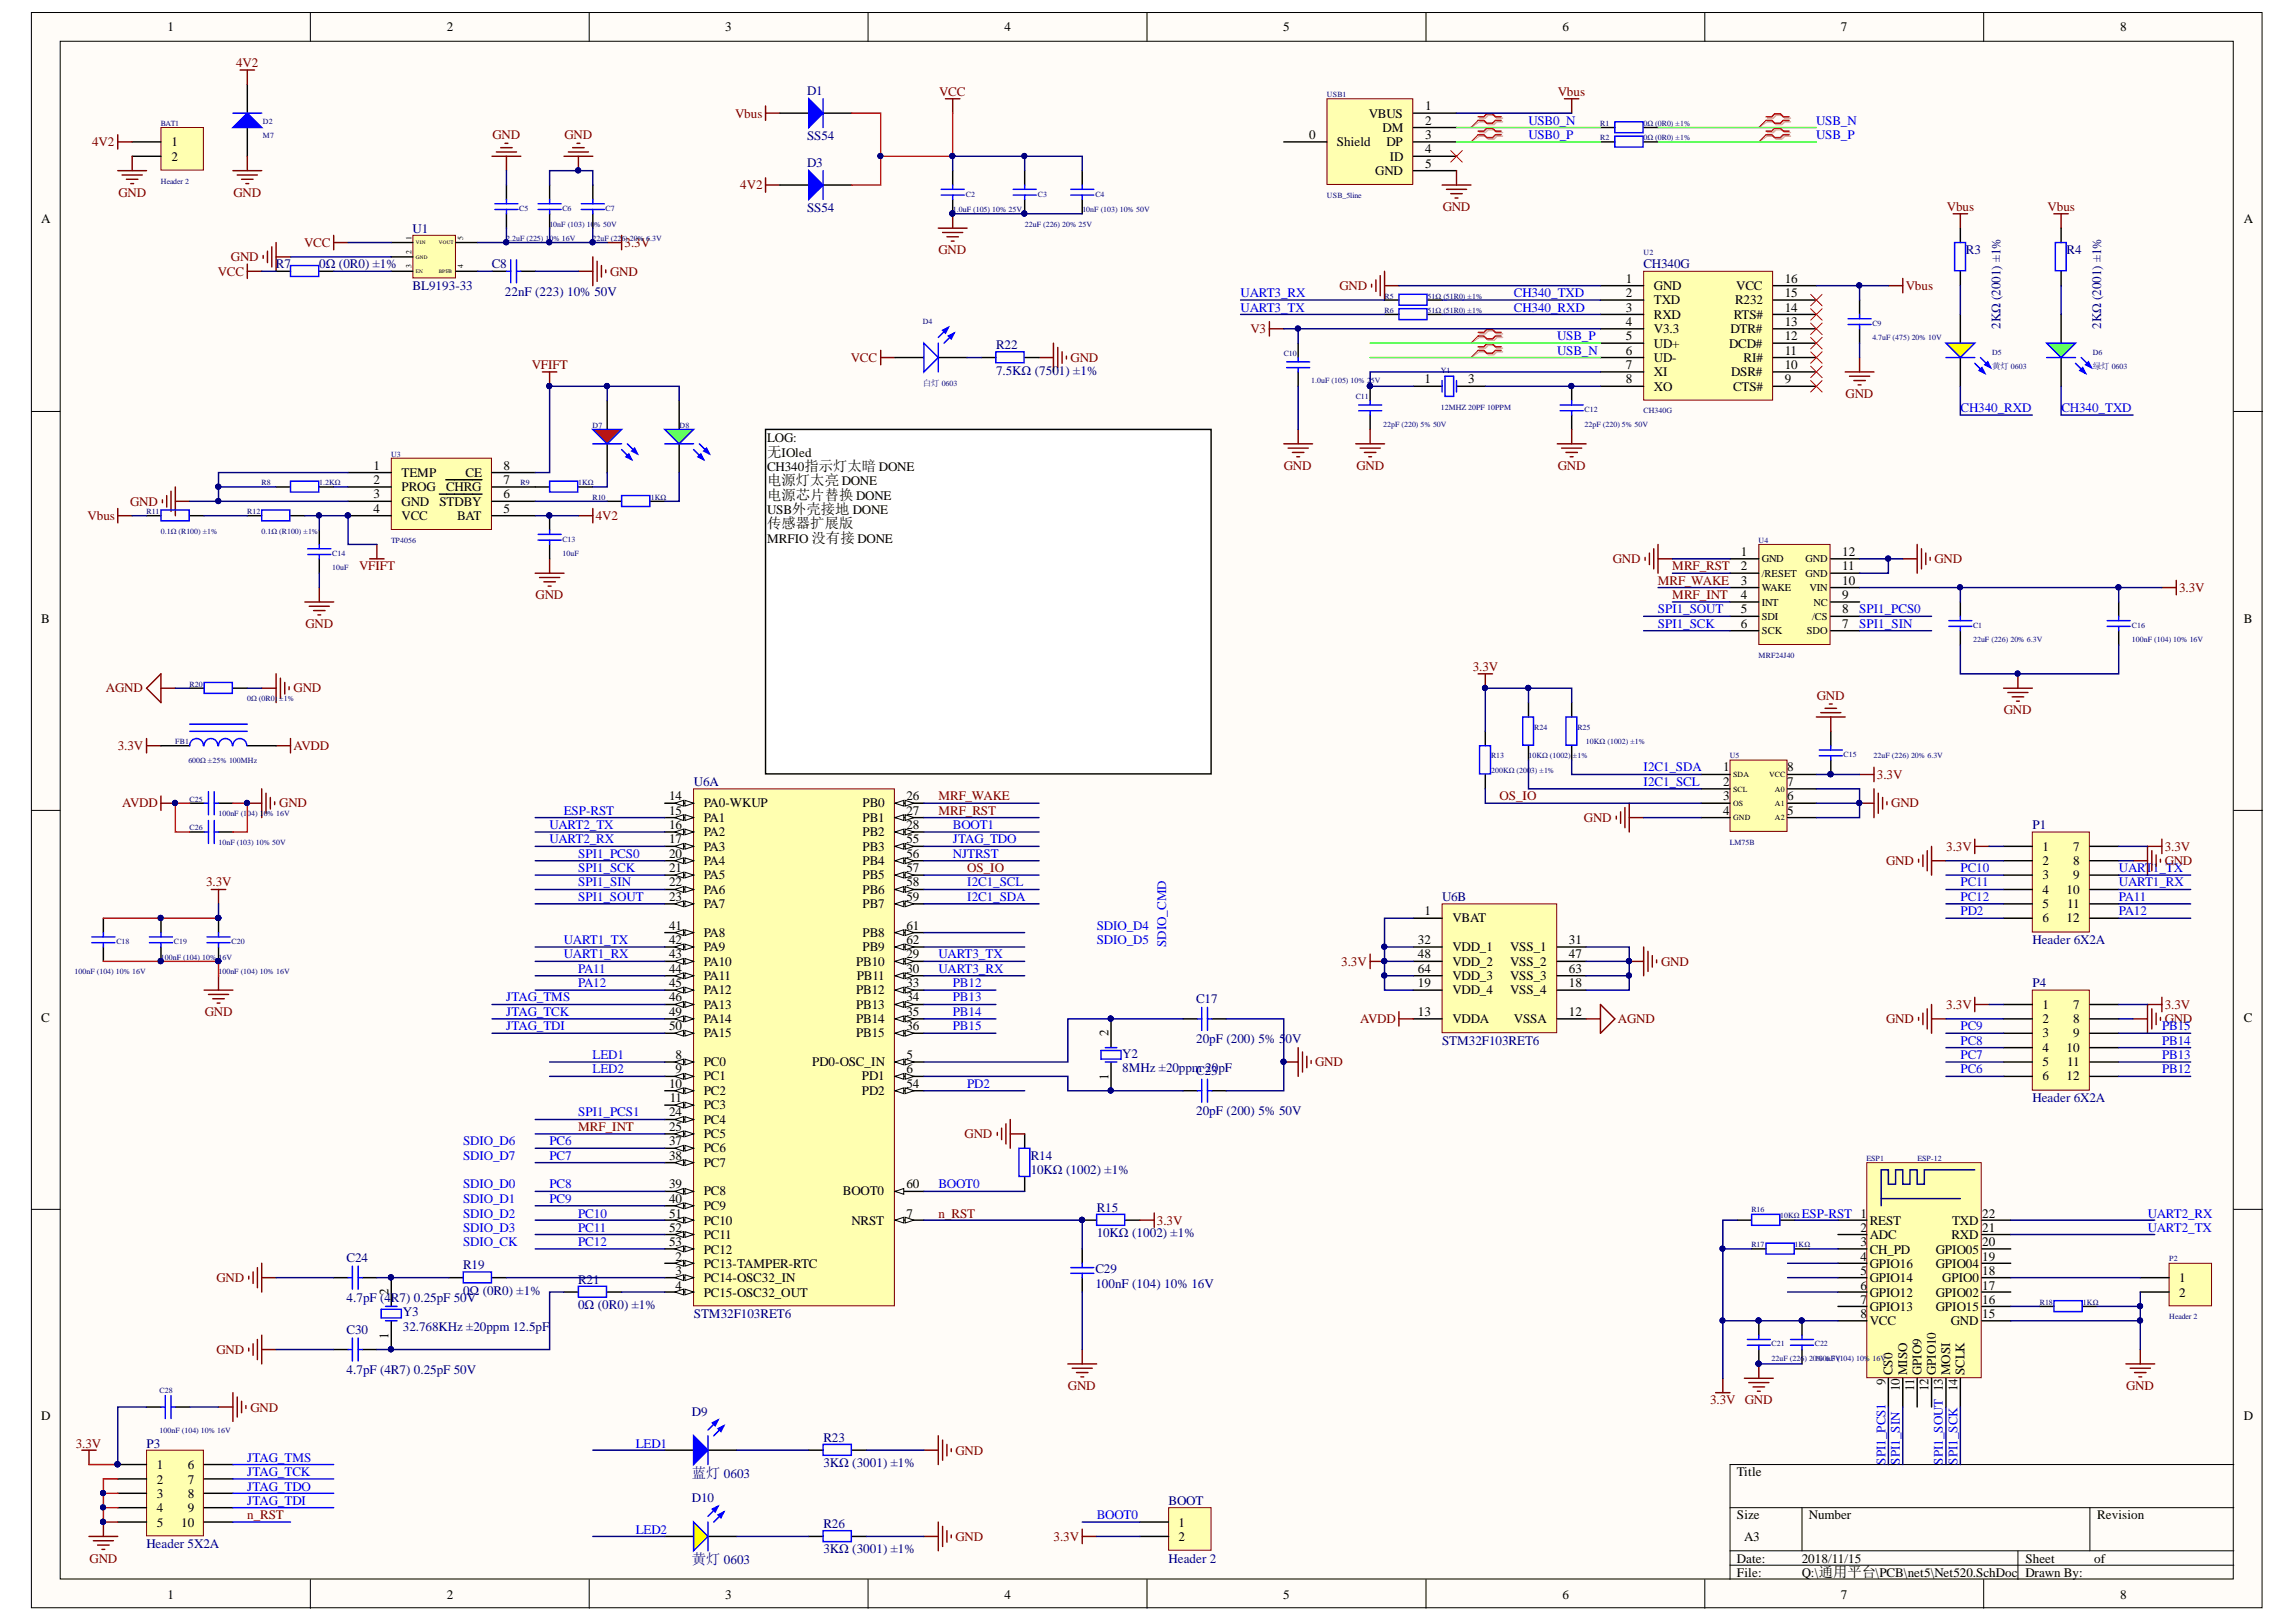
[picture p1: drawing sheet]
<svg xmlns="http://www.w3.org/2000/svg" width="297mm" height="210mm" viewBox="0 0 297 210" stroke-linecap="round" stroke-linejoin="round" font-family="sans-serif">
<defs><g id="words">
<g font-size="1.9">
<text x="99.2" y="59.1">无IOled</text>
<text x="99.2" y="62.8">电源灯太亮 DONE</text>
<text x="99.2" y="64.7">电源芯片替换 DONE</text>
<text x="99.2" y="68.4">传感器扩展版</text>
</g>
<g font-size="1.9" fill="#000080">
<text x="89.5" y="191.2">蓝灯 0603</text>
<text x="89.5" y="202.4">黄灯 0603</text>
</g>
<g font-size="1.7">
<text x="21.7" y="4.1">1</text>
<text x="57.8" y="4.1">2</text>
<text x="93.8" y="4.1">3</text>
<text x="130" y="4.1">4</text>
<text x="166" y="4.1">5</text>
<text x="202.1" y="4.1">6</text>
<text x="238.2" y="4.1">7</text>
<text x="274.3" y="4.1">8</text>
<text x="177.1" y="15.2">VBUS</text>
<text x="178.9" y="17.1">DM</text>
<text x="184.4" y="14.3">1</text>
<text x="184.4" y="16.1">2</text>
<text x="22.2" y="18.9">1</text>
<text x="22.2" y="20.8">2</text>
<text x="169.4" y="18">0</text>
<text x="172.9" y="18.9">Shield</text>
<text x="177.9" y="22.7">GND</text>
<text x="179.4" y="18.9">DP</text>
<text x="179.8" y="20.8">ID</text>
<text x="184.4" y="18">3</text>
<text x="184.4" y="19.9">4</text>
<text x="184.4" y="21.7">5</text>
<text x="5.3" y="28.9">A</text>
<text x="290.3" y="28.9">A</text>
<text x="210.3" y="36.6">1</text>
<text x="210.3" y="38.5">2</text>
<text x="210.3" y="40.3">3</text>
<text x="214" y="37.5">GND</text>
<text x="214" y="39.4">TXD</text>
<text x="214" y="41.3">RXD</text>
<text x="224.3" y="41.3">RTS#</text>
<text x="224.5" y="39.4">R232</text>
<text x="224.6" y="37.5">VCC</text>
<text x="230.9" y="38.5">15</text>
<text x="230.9" y="40.3">14</text>
<text x="230.9" y="36.6">16</text>
<text x="210.3" y="42.2">4</text>
<text x="210.3" y="44">5</text>
<text x="210.3" y="45.9">6</text>
<text x="210.3" y="47.8">7</text>
<text x="214" y="43.1">V3.3</text>
<text x="214" y="45">UD+</text>
<text x="214" y="46.8">UD-</text>
<text x="223.7" y="45">DCD#</text>
<text x="223.9" y="43.1">DTR#</text>
<text x="225.6" y="46.8">RI#</text>
<text x="230.9" y="45.9">11</text>
<text x="230.9" y="44">12</text>
<text x="230.9" y="42.2">13</text>
<text x="230.9" y="47.8">10</text>
<text x="184.3" y="49.6">1</text>
<text x="189.9" y="49.6">3</text>
<text x="210.3" y="49.6">8</text>
<text x="214" y="48.7">XI</text>
<text x="214" y="50.6">XO</text>
<text x="224" y="48.7">DSR#</text>
<text x="224.2" y="50.6">CTS#</text>
<text x="230.9" y="49.6">9</text>
<text x="99.2" y="57.2">LOG:</text>
<text x="48.3" y="60.8">1</text>
<text x="48.3" y="62.6">2</text>
<text x="48.3" y="64.5">3</text>
<text x="51.9" y="61.7">TEMP</text>
<text x="51.9" y="63.6">PROG</text>
<text x="51.9" y="65.4">GND</text>
<text x="56.9" y="65.4">STDBY</text>
<text x="57.7" y="63.6">CHRG</text>
<text x="60.2" y="61.7">CE</text>
<text x="65.1" y="64.5">6</text>
<text x="65.1" y="62.6">7</text>
<text x="65.1" y="60.8">8</text>
<text x="99.2" y="60.9">CH340指示灯太暗 DONE</text>
<text x="48.3" y="66.4">4</text>
<text x="51.9" y="67.3">VCC</text>
<text x="59.1" y="67.3">BAT</text>
<text x="65.1" y="66.4">5</text>
<text x="99.2" y="66.5">USB外壳接地 DONE</text>
<text x="99.2" y="70.2">MRFIO 没有接 DONE</text>
<text x="225.2" y="71.9">1</text>
<text x="238.3" y="71.9">12</text>
<text x="225.2" y="73.8">2</text>
<text x="225.2" y="75.7">3</text>
<text x="225.2" y="77.5">4</text>
<text x="238.3" y="77.5">9</text>
<text x="238.3" y="75.7">10</text>
<text x="238.3" y="73.8">11</text>
<text x="5.3" y="80.6">B</text>
<text x="225.2" y="79.4">5</text>
<text x="225.2" y="81.2">6</text>
<text x="238.3" y="81.2">7</text>
<text x="238.3" y="79.4">8</text>
<text x="290.3" y="80.6">B</text>
<text x="222.9" y="99.8">1</text>
<text x="222.9" y="101.7">2</text>
<text x="231.2" y="101.7">7</text>
<text x="231.2" y="99.8">8</text>
<text x="86.6" y="103.6">14</text>
<text x="86.6" y="105.4">15</text>
<text x="86.6" y="107.3">16</text>
<text x="91" y="104.5">PA0-WKUP</text>
<text x="91" y="106.3">PA1</text>
<text x="111.6" y="104.5">PB0</text>
<text x="111.6" y="106.3">PB1</text>
<text x="117.3" y="103.6">26</text>
<text x="117.3" y="105.4">27</text>
<text x="117.3" y="107.3">28</text>
<text x="222.9" y="103.6">3</text>
<text x="222.9" y="105.4">4</text>
<text x="231.2" y="105.4">5</text>
<text x="231.2" y="103.6">6</text>
<text x="86.6" y="109.1">17</text>
<text x="86.6" y="111">20</text>
<text x="86.6" y="112.9">21</text>
<text x="91" y="108.2">PA2</text>
<text x="91" y="110.1">PA3</text>
<text x="91" y="111.9">PA4</text>
<text x="91" y="113.8">PA5</text>
<text x="111.6" y="108.2">PB2</text>
<text x="111.6" y="110.1">PB3</text>
<text x="111.6" y="111.9">PB4</text>
<text x="111.6" y="113.8">PB5</text>
<text x="117.3" y="109.1">55</text>
<text x="117.3" y="111">56</text>
<text x="117.3" y="112.9">57</text>
<text x="264.2" y="110.1">1</text>
<text x="264.2" y="111.9">2</text>
<text x="264.2" y="113.8">3</text>
<text x="268.2" y="110.1">7</text>
<text x="268.2" y="111.9">8</text>
<text x="268.2" y="113.8">9</text>
<text x="86.6" y="114.7">22</text>
<text x="86.6" y="116.6">23</text>
<text x="91" y="115.6">PA6</text>
<text x="91" y="117.5">PA7</text>
<text x="111.6" y="115.6">PB6</text>
<text x="111.6" y="117.5">PB7</text>
<text x="117.3" y="114.7">58</text>
<text x="117.3" y="116.6">59</text>
<text x="184.3" y="118.4">1</text>
<text x="187.9" y="119.4">VBAT</text>
<text x="264.2" y="115.6">4</text>
<text x="264.2" y="117.5">5</text>
<text x="264.2" y="119.4">6</text>
<text x="267.4" y="115.6">10</text>
<text x="267.4" y="119.4">12</text>
<text x="267.4" y="117.5">11</text>
<text x="86.6" y="120.3">41</text>
<text x="86.6" y="122.2">42</text>
<text x="86.6" y="124">43</text>
<text x="86.6" y="125.9">44</text>
<text x="91" y="121.2">PA8</text>
<text x="91" y="123.1">PA9</text>
<text x="91" y="124.9">PA10</text>
<text x="110.8" y="124.9">PB10</text>
<text x="111.6" y="121.2">PB8</text>
<text x="111.6" y="123.1">PB9</text>
<text x="117.3" y="120.3">61</text>
<text x="117.3" y="122.2">62</text>
<text x="117.3" y="124">29</text>
<text x="117.3" y="125.9">30</text>
<text x="183.4" y="122.2">32</text>
<text x="183.4" y="124">48</text>
<text x="183.4" y="125.9">64</text>
<text x="187.9" y="123.1">VDD_1</text>
<text x="187.9" y="124.9">VDD_2</text>
<text x="195.4" y="123.1">VSS_1</text>
<text x="195.4" y="124.9">VSS_2</text>
<text x="203" y="122.2">31</text>
<text x="203" y="124">47</text>
<text x="203" y="125.9">63</text>
<text x="86.6" y="127.7">45</text>
<text x="86.6" y="129.6">46</text>
<text x="86.6" y="131.5">49</text>
<text x="91" y="126.8">PA11</text>
<text x="91" y="128.7">PA12</text>
<text x="91" y="130.5">PA13</text>
<text x="110.8" y="128.7">PB12</text>
<text x="110.8" y="130.5">PB13</text>
<text x="110.8" y="126.8">PB11</text>
<text x="117.3" y="127.7">33</text>
<text x="117.3" y="129.6">34</text>
<text x="117.3" y="131.5">35</text>
<text x="183.4" y="127.7">19</text>
<text x="183.4" y="131.5">13</text>
<text x="187.9" y="126.8">VDD_3</text>
<text x="187.9" y="128.7">VDD_4</text>
<text x="195.4" y="126.8">VSS_3</text>
<text x="195.4" y="128.7">VSS_4</text>
<text x="203" y="127.7">18</text>
<text x="203" y="131.5">12</text>
<text x="264.2" y="130.5">1</text>
<text x="268.2" y="130.5">7</text>
<text x="5.3" y="132.2">C</text>
<text x="86.6" y="133.3">50</text>
<text x="87.4" y="137">8</text>
<text x="91" y="132.4">PA14</text>
<text x="91" y="134.2">PA15</text>
<text x="91" y="138">PC0</text>
<text x="105.1" y="138">PD0-OSC_IN</text>
<text x="110.8" y="132.4">PB14</text>
<text x="110.8" y="134.2">PB15</text>
<text x="117.3" y="137">5</text>
<text x="117.3" y="133.3">36</text>
<text x="143.4" y="134.1" transform="rotate(-90 143.4 134.1)">2</text>
<text x="187.9" y="132.4">VDDA</text>
<text x="195.9" y="132.4">VSSA</text>
<text x="264.2" y="132.4">2</text>
<text x="264.2" y="134.2">3</text>
<text x="264.2" y="136.1">4</text>
<text x="264.2" y="138">5</text>
<text x="267.4" y="136.1">10</text>
<text x="267.4" y="138">11</text>
<text x="268.2" y="132.4">8</text>
<text x="268.2" y="134.2">9</text>
<text x="290.3" y="132.2">C</text>
<text x="86.6" y="140.8">10</text>
<text x="86.6" y="142.6">11</text>
<text x="87.4" y="138.9">9</text>
<text x="91" y="139.8">PC1</text>
<text x="91" y="141.7">PC2</text>
<text x="91" y="143.5">PC3</text>
<text x="111.5" y="139.8">PD1</text>
<text x="111.5" y="141.7">PD2</text>
<text x="117.3" y="138.9">6</text>
<text x="117.3" y="140.8">54</text>
<text x="143.4" y="139.7" transform="rotate(-90 143.4 139.7)">1</text>
<text x="264.2" y="139.8">6</text>
<text x="267.4" y="139.8">12</text>
<text x="86.6" y="144.5">24</text>
<text x="86.6" y="146.3">25</text>
<text x="86.6" y="148.2">37</text>
<text x="91" y="145.4">PC4</text>
<text x="91" y="147.3">PC5</text>
<text x="91" y="149.1">PC6</text>
<text x="86.6" y="150.1">38</text>
<text x="86.6" y="153.8">39</text>
<text x="86.6" y="155.6">40</text>
<text x="91" y="151">PC7</text>
<text x="91" y="154.7">PC8</text>
<text x="109.1" y="154.7">BOOT0</text>
<text x="117.3" y="153.8">60</text>
<text x="86.6" y="157.6">51</text>
<text x="86.6" y="159.4">52</text>
<text x="86.6" y="161.3">53</text>
<text x="91" y="156.6">PC9</text>
<text x="91" y="158.5">PC10</text>
<text x="91" y="160.4">PC11</text>
<text x="110.2" y="158.5">NRST</text>
<text x="117.3" y="157.6">7</text>
<text x="240.7" y="159.4">2</text>
<text x="240.7" y="161.3">3</text>
<text x="241.9" y="158.5">REST</text>
<text x="241.9" y="160.4">ADC</text>
<text x="252.5" y="160.4">RXD</text>
<text x="252.6" y="158.5">TXD</text>
<text x="256.4" y="161.3">20</text>
<text x="256.4" y="159.4">21</text>
<text x="256.4" y="157.6">22</text>
<text x="50.3" y="167.6" transform="rotate(-90 50.3 167.6)">2</text>
<text x="87.4" y="163.2">2</text>
<text x="87.4" y="165">3</text>
<text x="87.4" y="166.9">4</text>
<text x="91" y="162.2">PC12</text>
<text x="91" y="164.1">PC13-TAMPER-RTC</text>
<text x="91" y="165.9">PC14-OSC32_IN</text>
<text x="91" y="167.8">PC15-OSC32_OUT</text>
<text x="240.7" y="163.2">4</text>
<text x="240.7" y="165">5</text>
<text x="240.7" y="166.9">6</text>
<text x="241.9" y="162.2">CH_PD</text>
<text x="241.9" y="164.1">GPIO16</text>
<text x="241.9" y="165.9">GPIO14</text>
<text x="241.9" y="167.8">GPIO12</text>
<text x="250.4" y="167.8">GPIO02</text>
<text x="250.4" y="164.1">GPIO04</text>
<text x="250.4" y="162.2">GPIO05</text>
<text x="251.3" y="165.9">GPIO0</text>
<text x="256.4" y="166.9">17</text>
<text x="256.4" y="165">18</text>
<text x="256.4" y="163.2">19</text>
<text x="281.9" y="165.9">1</text>
<text x="281.9" y="167.8">2</text>
<text x="50.3" y="173.2" transform="rotate(-90 50.3 173.2)">1</text>
<text x="240.7" y="168.7">7</text>
<text x="240.7" y="170.6">8</text>
<text x="241.9" y="169.7">GPIO13</text>
<text x="241.9" y="171.5">VCC</text>
<text x="250.4" y="169.7">GPIO15</text>
<text x="252.4" y="171.5">GND</text>
<text x="256.4" y="170.6">15</text>
<text x="256.4" y="168.7">16</text>
<text x="243.9" y="179.2" transform="rotate(-90 243.9 179.2)">9</text>
<text x="244.9" y="178" transform="rotate(-90 244.9 178)">CS0</text>
<text x="246.7" y="178" transform="rotate(-90 246.7 178)">MISO</text>
<text x="247.6" y="180" transform="rotate(-90 247.6 180)">11</text>
<text x="248.6" y="178" transform="rotate(-90 248.6 178)">GPIO9</text>
<text x="250.4" y="178" transform="rotate(-90 250.4 178)">GPIO10</text>
<text x="252.3" y="178" transform="rotate(-90 252.3 178)">MOSI</text>
<text x="254.2" y="178" transform="rotate(-90 254.2 178)">SCLK</text>
<text x="5.3" y="183.8">D</text>
<text x="245.8" y="180.1" transform="rotate(-90 245.8 180.1)">10</text>
<text x="249.5" y="180.1" transform="rotate(-90 249.5 180.1)">12</text>
<text x="253.2" y="180.1" transform="rotate(-90 253.2 180.1)">14</text>
<text x="290.3" y="183.8">D</text>
<text x="20.3" y="190.1">1</text>
<text x="20.3" y="192">2</text>
<text x="24.3" y="190.1">6</text>
<text x="24.3" y="192">7</text>
<text x="224.7" y="191.1">Title</text>
<text x="20.3" y="193.8">3</text>
<text x="20.3" y="195.7">4</text>
<text x="20.3" y="197.6">5</text>
<text x="23.4" y="197.6">10</text>
<text x="24.3" y="193.8">8</text>
<text x="24.3" y="195.7">9</text>
<text x="152.5" y="197.6">1</text>
<text x="224.7" y="196.6">Size</text>
<text x="234" y="196.6">Number</text>
<text x="271.3" y="196.6">Revision</text>
<text x="152.5" y="199.4">2</text>
<text x="224.7" y="202.2">Date:</text>
<text x="225.6" y="199.4">A3</text>
<text x="233.1" y="202.2">2018/11/15</text>
<text x="262" y="202.2">Sheet</text>
<text x="270.9" y="202.2">of</text>
<text x="21.7" y="206.9">1</text>
<text x="57.8" y="206.9">2</text>
<text x="93.8" y="206.9">3</text>
<text x="130" y="206.9">4</text>
<text x="166" y="206.9">5</text>
<text x="202.1" y="206.9">6</text>
<text x="224.7" y="204.1">File:</text>
<text x="233.1" y="204.1">Q:\通用平台\PCB\net5\Net520.SchDoc</text>
<text x="238.2" y="206.9">7</text>
<text x="262" y="204.1">Drawn By:</text>
<text x="274.3" y="206.9">8</text>
</g>
<g font-size="1.7" fill="#800000">
<text x="30.5" y="8.7">4V2</text>
<text x="95.1" y="15.2">Vbus</text>
<text x="121.5" y="12.4">VCC</text>
<text x="201.5" y="12.4">Vbus</text>
<text x="11.9" y="18.9">4V2</text>
<text x="63.7" y="18">GND</text>
<text x="73" y="18">GND</text>
<text x="15.3" y="25.4">GND</text>
<text x="30.2" y="25.4">GND</text>
<text x="95.8" y="24.5">4V2</text>
<text x="186.6" y="27.3">GND</text>
<text x="251.9" y="27.3">Vbus</text>
<text x="264.9" y="27.3">Vbus</text>
<text x="28.2" y="35.7">VCC</text>
<text x="29.9" y="33.8">GND</text>
<text x="39.3" y="32">VCC</text>
<text x="78.9" y="35.7">GND</text>
<text x="80.8" y="32">3.3V</text>
<text x="121.4" y="32.9">GND</text>
<text x="173.3" y="37.5">GND</text>
<text x="246.5" y="37.5">Vbus</text>
<text x="68.8" y="47.8">VFIFT</text>
<text x="110.1" y="46.8">VCC</text>
<text x="138.5" y="46.8">GND</text>
<text x="161.8" y="43.1">V3</text>
<text x="238.8" y="51.5">GND</text>
<text x="16.8" y="65.4">GND</text>
<text x="166.1" y="60.8">GND</text>
<text x="175.5" y="60.8">GND</text>
<text x="201.5" y="60.8">GND</text>
<text x="11.3" y="67.3">Vbus</text>
<text x="77.1" y="67.3">4V2</text>
<text x="46.4" y="73.8">VFIFT</text>
<text x="69.3" y="77.5">GND</text>
<text x="208.6" y="72.9">GND</text>
<text x="214.5" y="75.7">MRF_WAKE</text>
<text x="216.3" y="77.5">MRF_INT</text>
<text x="216.3" y="73.8">MRF_RST</text>
<text x="250.3" y="72.9">GND</text>
<text x="281.9" y="76.6">3.3V</text>
<text x="39.5" y="81.2">GND</text>
<text x="13.7" y="89.6">AGND</text>
<text x="38" y="89.6">GND</text>
<text x="190.5" y="86.8">3.3V</text>
<text x="235" y="90.5">GND</text>
<text x="259.2" y="92.4">GND</text>
<text x="15.2" y="97">3.3V</text>
<text x="38" y="97">AVDD</text>
<text x="242.8" y="100.8">3.3V</text>
<text x="15.8" y="104.5">AVDD</text>
<text x="36.1" y="104.5">GND</text>
<text x="121.4" y="103.6">MRF_WAKE</text>
<text x="121.4" y="105.4">MRF_RST</text>
<text x="194" y="103.6">OS_IO</text>
<text x="204.9" y="106.3">GND</text>
<text x="244.7" y="104.5">GND</text>
<text x="125.1" y="112.9">OS_IO</text>
<text x="244" y="111.9">GND</text>
<text x="251.8" y="110.1">3.3V</text>
<text x="280" y="110.1">3.3V</text>
<text x="280" y="111.9">GND</text>
<text x="26.7" y="114.7">3.3V</text>
<text x="173.5" y="124.9">3.3V</text>
<text x="214.9" y="124.9">GND</text>
<text x="26.5" y="131.5">GND</text>
<text x="251.8" y="130.5">3.3V</text>
<text x="280" y="130.5">3.3V</text>
<text x="170.1" y="138">GND</text>
<text x="176" y="132.4">AVDD</text>
<text x="209.3" y="132.4">AGND</text>
<text x="244" y="132.4">GND</text>
<text x="280" y="132.4">GND</text>
<text x="74.8" y="146.3">MRF_INT</text>
<text x="124.8" y="147.3">GND</text>
<text x="121.4" y="157.6">n_RST</text>
<text x="149.7" y="158.5">3.3V</text>
<text x="28" y="165.9">GND</text>
<text x="28" y="175.2">GND</text>
<text x="138.2" y="179.9">GND</text>
<text x="275.1" y="179.9">GND</text>
<text x="32.4" y="182.7">GND</text>
<text x="221.2" y="181.8">3.3V GND</text>
<text x="9.8" y="187.3">3.3V</text>
<text x="123.6" y="188.3">GND</text>
<text x="32" y="196.6">n_RST</text>
<text x="11.6" y="202.2">GND</text>
<text x="123.6" y="199.4">GND</text>
<text x="136.3" y="199.4">3.3V</text>
</g>
<g font-size="1.7" fill="#000080">
<text x="104.4" y="12.3">D1</text>
<text x="104.4" y="18.2">SS54</text>
<text x="104.4" y="21.6">D3</text>
<text x="104.4" y="27.5">SS54</text>
<text x="35.7" y="34.7">R7</text>
<text x="41.3" y="34.7">0Ω (0R0) ±1%</text>
<text x="53.4" y="30.1">U1</text>
<text x="63.6" y="34.7">C8</text>
<text x="212.6" y="34.7">CH340G</text>
<text x="254.3" y="32.9">R3</text>
<text x="267.4" y="32.9">R4</text>
<text x="53.4" y="37.5">BL9193-33</text>
<text x="65.3" y="38.3">22nF (223) 10% 50V</text>
<text x="128.9" y="45.1">R22</text>
<text x="258.8" y="42.5" transform="rotate(-90 258.8 42.5)">2KΩ (2001) ±1%</text>
<text x="271.8" y="42.5" transform="rotate(-90 271.8 42.5)">2KΩ (2001) ±1%</text>
<text x="128.9" y="48.5">7.5KΩ (7501) ±1%</text>
<text x="89.8" y="101.7">U6A</text>
<text x="263" y="107.3">P1</text>
<text x="186.6" y="116.6">U6B</text>
<text x="263" y="122.2">Header 6X2A</text>
<text x="154.7" y="129.8">C17</text>
<text x="263" y="127.7">P4</text>
<text x="145.2" y="136.9">Y2</text>
<text x="154.7" y="135">20pF (200) 5% 50V</text>
<text x="186.6" y="135.2">STM32F103RET6</text>
<text x="145.2" y="138.7">8MHz ±20ppm 20pF</text>
<text x="154.7" y="139.1">C23</text>
<text x="263" y="142.6">Header 6X2A</text>
<text x="154.7" y="144.3">20pF (200) 5% 50V</text>
<text x="133.3" y="150.1">R14</text>
<text x="133.3" y="151.9">10KΩ (1002) ±1%</text>
<text x="141.9" y="156.8">R15</text>
<text x="141.9" y="160.1">10KΩ (1002) ±1%</text>
<text x="44.8" y="163.3">C24</text>
<text x="59.9" y="164.3">R19</text>
<text x="59.9" y="167.6">0Ω (0R0) ±1%</text>
<text x="74.8" y="166.1">R21</text>
<text x="141.7" y="164.8">C29</text>
<text x="141.7" y="166.6">100nF (104) 10% 16V</text>
<text x="44.8" y="168.5">4.7pF (4R7) 0.25pF 50V</text>
<text x="44.8" y="172.6">C30</text>
<text x="52.1" y="170.3">Y3</text>
<text x="52.1" y="172.2">32.768KHz ±20ppm 12.5pF</text>
<text x="74.8" y="169.4">0Ω (0R0) ±1%</text>
<text x="89.8" y="170.6">STM32F103RET6</text>
<text x="44.8" y="177.8">4.7pF (4R7) 0.25pF 50V</text>
<text x="89.5" y="183.2">D9</text>
<text x="19" y="187.3">P3</text>
<text x="106.5" y="186.6">R23</text>
<text x="106.5" y="189.9">3KΩ (3001) ±1%</text>
<text x="89.5" y="194.4">D10</text>
<text x="106.5" y="197.7">R26</text>
<text x="151.2" y="194.8">BOOT</text>
<text x="19" y="200.4">Header 5X2A</text>
<text x="106.5" y="201">3KΩ (3001) ±1%</text>
<text x="151.2" y="202.2">Header 2</text>
</g>
<g font-size="1.7" fill="#00f">
<text x="197.7" y="16.1">USB0_N</text>
<text x="235" y="16.1">USB_N</text>
<text x="197.7" y="18">USB0_P</text>
<text x="235" y="18">USB_P</text>
<text x="160.5" y="38.5">UART3_RX</text>
<text x="160.5" y="40.3">UART3_TX</text>
<text x="195.9" y="40.3">CH340_RXD</text>
<text x="195.9" y="38.5">CH340_TXD</text>
<text x="201.4" y="45.9">USB_N</text>
<text x="201.4" y="44">USB_P</text>
<text x="253.7" y="53.3">CH340_RXD</text>
<text x="266.7" y="53.3">CH340_TXD</text>
<text x="214.5" y="79.4">SPI1_SOUT</text>
<text x="214.5" y="81.2">SPI1_SCK</text>
<text x="240.5" y="81.2">SPI1_SIN</text>
<text x="240.5" y="79.4">SPI1_PCS0</text>
<text x="212.6" y="101.7">I2C1_SCL</text>
<text x="212.6" y="99.8">I2C1_SDA</text>
<text x="71.1" y="107.3">UART2_TX</text>
<text x="72.9" y="105.4">ESP-RST</text>
<text x="123.3" y="107.3">BOOT1</text>
<text x="71.1" y="109.1">UART2_RX</text>
<text x="74.8" y="112.9">SPI1_SCK</text>
<text x="74.8" y="111">SPI1_PCS0</text>
<text x="123.3" y="109.1">JTAG_TDO</text>
<text x="123.3" y="111">NJTRST</text>
<text x="253.7" y="112.9">PC10</text>
<text x="274.1" y="112.9">UART1_TX</text>
<text x="74.8" y="116.6">SPI1_SOUT</text>
<text x="74.8" y="114.7">SPI1_SIN</text>
<text x="125.1" y="114.7">I2C1_SCL</text>
<text x="125.1" y="116.6">I2C1_SDA</text>
<text x="253.7" y="114.7">PC11</text>
<text x="253.7" y="116.6">PC12</text>
<text x="253.7" y="118.4">PD2</text>
<text x="274.1" y="114.7">UART1_RX</text>
<text x="274.1" y="116.6">PA11</text>
<text x="274.1" y="118.4">PA12</text>
<text x="72.9" y="122.2">UART1_TX</text>
<text x="72.9" y="124">UART1_RX</text>
<text x="74.8" y="125.9">PA11</text>
<text x="121.4" y="125.9">UART3_RX</text>
<text x="121.4" y="124">UART3_TX</text>
<text x="141.9" y="120.3">SDIO_D4</text>
<text x="141.9" y="122.2">SDIO_D5</text>
<text x="150.9" y="122.6" transform="rotate(-90 150.9 122.6)">SDIO_CMD</text>
<text x="65.5" y="129.6">JTAG_TMS</text>
<text x="65.5" y="131.5">JTAG_TCK</text>
<text x="74.8" y="127.7">PA12</text>
<text x="123.3" y="127.7">PB12</text>
<text x="123.3" y="129.6">PB13</text>
<text x="123.3" y="131.5">PB14</text>
<text x="65.5" y="133.3">JTAG_TDI</text>
<text x="76.7" y="137">LED1</text>
<text x="123.3" y="133.3">PB15</text>
<text x="253.7" y="137">PC7</text>
<text x="253.7" y="135.2">PC8</text>
<text x="253.7" y="133.3">PC9</text>
<text x="279.7" y="137">PB13</text>
<text x="279.7" y="135.2">PB14</text>
<text x="279.7" y="133.3">PB15</text>
<text x="76.7" y="138.9">LED2</text>
<text x="125.1" y="140.8">PD2</text>
<text x="253.7" y="138.9">PC6</text>
<text x="279.7" y="138.9">PB12</text>
<text x="59.9" y="148.2">SDIO_D6</text>
<text x="71.1" y="148.2">PC6</text>
<text x="74.8" y="144.5">SPI1_PCS1</text>
<text x="59.9" y="153.8">SDIO_D0</text>
<text x="59.9" y="155.6">SDIO_D1</text>
<text x="59.9" y="150.1">SDIO_D7</text>
<text x="71.1" y="150.1">PC7</text>
<text x="71.1" y="153.8">PC8</text>
<text x="71.1" y="155.6">PC9</text>
<text x="121.4" y="153.8">BOOT0</text>
<text x="59.9" y="157.6">SDIO_D2</text>
<text x="59.9" y="159.4">SDIO_D3</text>
<text x="59.9" y="161.3">SDIO_CK</text>
<text x="74.8" y="157.6">PC10</text>
<text x="74.8" y="159.4">PC11</text>
<text x="74.8" y="161.3">PC12</text>
<text x="233.1" y="157.6">ESP-RST 1</text>
<text x="277.8" y="159.4">UART2_TX</text>
<text x="277.8" y="157.6">UART2_RX</text>
<text x="32" y="189.2">JTAG_TMS</text>
<text x="32" y="191.1">JTAG_TCK</text>
<text x="82.2" y="187.3">LED1</text>
<text x="243.9" y="189.5" transform="rotate(-90 243.9 189.5)">SPI1_PCS1</text>
<text x="245.8" y="189.5" transform="rotate(-90 245.8 189.5)">SPI1_SIN</text>
<text x="251.4" y="189.5" transform="rotate(-90 251.4 189.5)">SPI1_SOUT 13</text>
<text x="253.2" y="189.5" transform="rotate(-90 253.2 189.5)">SPI1_SCK</text>
<text x="32" y="192.9">JTAG_TDO</text>
<text x="32" y="194.8">JTAG_TDI</text>
<text x="141.9" y="196.6">BOOT0</text>
<text x="82.2" y="198.5">LED2</text>
</g>
<g font-size="1.4">
<text x="227.9" y="72.8">GND</text>
<text x="227.9" y="74.6">/RESET</text>
<text x="227.9" y="76.5">WAKE</text>
<text x="233.6" y="74.6">GND</text>
<text x="233.6" y="72.8">GND</text>
<text x="234.1" y="76.5">VIN</text>
<text x="227.9" y="78.4">INT</text>
<text x="227.9" y="80.2">SDI</text>
<text x="227.9" y="82.1">SCK</text>
<text x="233.8" y="82.1">SDO</text>
<text x="234.4" y="80.2">/CS</text>
<text x="234.6" y="78.4">NC</text>
</g>
<g font-size="1.1" fill="#000080">
<text x="257.7" y="47.8">黄灯 0603</text>
<text x="270.7" y="47.8">绿灯 0603</text>
<text x="119.4" y="50">白灯 0603</text>
</g>
<g font-size="1" fill="#000080">
<text x="20.8" y="16.3">BAT1</text>
<text x="34" y="16.1">D2</text>
<text x="34" y="17.9">M7</text>
<text x="171.7" y="12.6">USB1</text>
<text x="207" y="16.3">R1</text>
<text x="212.6" y="16.3">0Ω (0R0) ±1%</text>
<text x="20.8" y="23.8">Header 2</text>
<text x="207" y="18.2">R2</text>
<text x="212.6" y="18.2">0Ω (0R0) ±1%</text>
<text x="67.2" y="27.3">C5</text>
<text x="71.1" y="29.3">10nF (103) 10% 50V</text>
<text x="72.8" y="27.3">C6</text>
<text x="78.3" y="27.3">C7</text>
<text x="123.3" y="27.5">1.0uF (105) 10% 25V</text>
<text x="125" y="25.4">C2</text>
<text x="132.6" y="29.3">22uF (226) 20% 25V</text>
<text x="134.3" y="25.4">C3</text>
<text x="140" y="27.5">10nF (103) 10% 50V</text>
<text x="141.7" y="25.4">C4</text>
<text x="171.7" y="25.6">USB_5line</text>
<text x="65.5" y="31.2">2.2uF (225) 10% 16V</text>
<text x="76.7" y="31.2">22uF (226) 20% 6.3V</text>
<text x="212.6" y="33.1">U2</text>
<text x="119.4" y="41.9">D4</text>
<text x="179.1" y="38.6">R5</text>
<text x="179.1" y="40.5">R6</text>
<text x="184.7" y="38.6">51Ω (51R0) ±1%</text>
<text x="184.7" y="40.5">51Ω (51R0) ±1%</text>
<text x="166.1" y="46.1">C10</text>
<text x="242.2" y="42.2">C9</text>
<text x="242.2" y="44">4.7uF (475) 20% 10V</text>
<text x="257.7" y="45.9">D5</text>
<text x="270.7" y="45.9">D6</text>
<text x="169.6" y="49.6">1.0uF (105) 10% 25V</text>
<text x="175.4" y="51.7">C11</text>
<text x="186.4" y="48.3">Y1</text>
<text x="186.4" y="53.1">12MHZ 20PF 10PPM</text>
<text x="205" y="53.3">C12</text>
<text x="212.6" y="53.5">CH340G</text>
<text x="50.6" y="59.1">U3</text>
<text x="76.7" y="55.4">D7</text>
<text x="87.9" y="55.4">D8</text>
<text x="178.9" y="55.2">22pF (220) 5% 50V</text>
<text x="205" y="55.2">22pF (220) 5% 50V</text>
<text x="33.8" y="62.8">R8</text>
<text x="41.3" y="62.8">1.2KΩ</text>
<text x="67.3" y="62.8">R9</text>
<text x="74.8" y="62.8">1KΩ</text>
<text x="76.7" y="64.7">R10</text>
<text x="84.2" y="64.7">1KΩ</text>
<text x="19" y="66.5">R11</text>
<text x="20.8" y="69.1">0.1Ω (R100) ±1%</text>
<text x="32" y="66.5">R12</text>
<text x="33.8" y="69.1">0.1Ω (R100) ±1%</text>
<text x="43" y="71.9">C14</text>
<text x="50.6" y="70.2">TP4056</text>
<text x="72.8" y="70.1">C13</text>
<text x="72.8" y="71.9">10uF</text>
<text x="227.5" y="70.2">U4</text>
<text x="43" y="73.8">10uF</text>
<text x="255.3" y="81.2">C1</text>
<text x="255.3" y="83.1">22uF (226) 20% 6.3V</text>
<text x="275.8" y="81.2">C16</text>
<text x="275.8" y="83.1">100nF (104) 10% 16V</text>
<text x="24.5" y="88.8">R20</text>
<text x="227.5" y="85.1">MRF24J40</text>
<text x="32" y="90.7">0Ω (0R0)</text>
<text x="36.1" y="90.7">±1%</text>
<text x="198.5" y="94.4">R24</text>
<text x="204.1" y="94.4">R25</text>
<text x="22.7" y="96.3">FB1</text>
<text x="24.4" y="98.7">600Ω ±25% 100MHz</text>
<text x="192.9" y="98.1">R13</text>
<text x="192.9" y="100">200KΩ (2003) ±1%</text>
<text x="197.7" y="98.1">10KΩ (1002) ±1%</text>
<text x="205.2" y="96.3">10KΩ (1002) ±1%</text>
<text x="223.8" y="98.1">U5</text>
<text x="238.5" y="98">C15</text>
<text x="242.4" y="98.1">22uF (226) 20% 6.3V</text>
<text x="24.5" y="103.7">C25</text>
<text x="24.5" y="107.4">C26</text>
<text x="28.3" y="105.6">100nF (104) 10% 16V</text>
<text x="28.3" y="109.3">10nF (103) 10% 50V</text>
<text x="223.8" y="109.3">LM75B</text>
<text x="15.1" y="122.2">C18</text>
<text x="20.8" y="124.2">100nF (104) 10% 16V</text>
<text x="22.5" y="122.2">C19</text>
<text x="30" y="122.2">C20</text>
<text x="9.6" y="126">100nF (104) 10% 16V</text>
<text x="28.3" y="126">100nF (104) 10% 16V</text>
<text x="241.5" y="150.2">ESP1</text>
<text x="248.1" y="150.2">ESP-12</text>
<text x="226.6" y="161.4">R17</text>
<text x="226.6" y="156.9">R16</text>
<text x="230.3" y="157.7">10KΩ</text>
<text x="232.2" y="161.4">1KΩ</text>
<text x="280.6" y="163.2">P2</text>
<text x="263.9" y="168.8">R18</text>
<text x="269.5" y="168.8">1KΩ</text>
<text x="280.6" y="170.7">Header 2</text>
<text x="229.2" y="174.2">C21</text>
<text x="229.2" y="176.1">22uF (226) 20% 6.3V</text>
<text x="234.8" y="174.2">C22</text>
<text x="234.8" y="176.1">100nF (104) 10% 16V</text>
<text x="20.6" y="180.2">C28</text>
<text x="20.6" y="185.4">100nF (104) 10% 16V</text>
</g>
<g font-size="1">
<text x="53.2" y="34.7" transform="rotate(-90 53.2 34.7)">3</text>
<text x="53.2" y="32.9" transform="rotate(-90 53.2 32.9)">2</text>
<text x="53.2" y="31" transform="rotate(-90 53.2 31)">1</text>
<text x="59.9" y="34.7" transform="rotate(-90 59.9 34.7)">4</text>
<text x="59.9" y="31" transform="rotate(-90 59.9 31)">5</text>
<text x="224.2" y="100.6">SDA</text>
<text x="228.9" y="100.6">VCC</text>
<text x="224.2" y="102.5">SCL</text>
<text x="224.2" y="104.3">OS</text>
<text x="224.2" y="106.2">GND</text>
<text x="229.6" y="106.2">A2</text>
<text x="229.6" y="104.3">A1</text>
<text x="229.6" y="102.5">A0</text>
</g>
<g font-size=".7">
<text x="53.8" y="31.6">VIN</text>
<text x="53.8" y="33.5">GND</text>
<text x="53.8" y="35.3">EN</text>
<text x="56.8" y="35.3">BP/FB</text>
<text x="56.8" y="31.6">VOUT</text>
</g>
</g></defs>
<g fill="#fffcf8" stroke="#000" stroke-width=".13">
<path d="M4.1 1.6h288.5v206.5h-288.5z"/>
<path d="M7.8 5.3h281.1v199h-281.1z"/>
</g>
<g fill="none" stroke="#000" stroke-width=".13">
<path d="M40.2 1.6v3.7M76.2 1.6v3.7M112.3 1.6v3.7M148.4 1.6v3.7M184.5 1.6v3.7M220.6 1.6v3.7M256.6 1.6v3.7M4.1 53.2h3.7M289 53.2h3.7M4.1 104.9h3.7M289 104.9h3.7M4.1 156.5h3.7"/>
<path d="M289 156.5h3.7M223.8 195.1h65.2M233.1 195.1v5.6M270.4 195.1v5.6M289 189.5h-65.2v14.9M40.2 204.4v3.7M76.2 204.4v3.7M112.3 204.4v3.7M148.4 204.4v3.7M184.5 204.4v3.7M220.6 204.4v3.7M223.8 200.7h65.2"/>
<path d="M223.8 202.6h65.2M256.6 204.4v3.7M261.1 200.7v3.7"/>
</g>
<g fill="none" stroke="#800000" stroke-width=".19">
<path d="M19 96.5h1.8M19 95.6v1.8M19 89.1l1.8-1.9v3.7zM20.8 89.1h1.9M33.9 89.1h1.8M35.7 96.5h1.9M35.7 87.2v3.7M36.3 87.8v2.6M36.8 88.3v1.5M37.4 88.9v.3M37.6 95.6v1.8M20.8 103v1.9"/>
<path d="M20.8 103.9h1.9M27.3 115.1h1.9M28.3 115.1v1.9M32 103.9h1.9M33.9 102.1v3.7M34.4 102.6v2.6M35 103.2v1.5M35.5 103.8v.3M26.4 128.1h3.7M27 128.7h2.6M27.5 129.2h1.5M28.1 129.8h.4"/>
<path d="M28.3 126.3v1.8M10.6 187.7h1.8M11.5 198.8h3.7M11.5 187.7v1.8M12.1 199.4h2.6M12.6 199.9h1.5M13.4 197v1.8M13.2 200.5h.4"/>
</g>
<g fill="#000080" stroke="#000080" stroke-width=".13">
<circle cx="22.6" cy="103.9" r=".33"/>
<circle cx="31.9" cy="103.9" r=".33"/>
<circle cx="13.3" cy="196.9" r=".33"/>
</g>
<path d="M171.7 12.8h11.1v11.1h-11.1z" fill="#ffffb0" stroke="#800000" stroke-width=".13"/>
<path d="M166.1 18.4h5.6M182.8 14.6h5.6M182.8 16.5h5.6M182.8 18.4h5.6M182.8 20.2h5.6M182.8 22.1h5.6" fill="none" stroke="#000" stroke-width=".19"/>
<path d="M186.6 23.9h3.7M187.1 24.5h2.6M187.7 25.1h1.5M188.2 25.6h.4M188.4 22.1v1.8" fill="none" stroke="#800000" stroke-width=".19"/>
<path d="M228.7 15.3h.7l.4-.4h.7l.4 .4h.7M228.7 15.8h.7l.4 .3h.7l.4-.3h.7M228.7 17.2h.7l.4-.4h.7l.4 .4h.7M228.7 17.6h.7l.4 .4h.7l.4-.4h.7" fill="none" stroke="#d0a19e" stroke-width=".19"/>
<path d="M228.7 15.8l-1.2 .7M228.7 17.6l-1.2 .8" fill="none" stroke="#d0a19e" stroke-width=".13"/>
<path d="M228.5 15.1h.7l.4-.4h.7l.4 .4h.8M228.5 15.6h.7l.4 .3h.7l.4-.3h.8M228.5 17h.7l.4-.4h.7l.4 .4h.8M228.5 17.4h.7l.4 .4h.7l.4-.4h.8" fill="none" stroke="#f00" stroke-width=".19"/>
<path d="M228.5 15.6l-1 .9M228.5 17.4l-1 1" fill="none" stroke="#f00" stroke-width=".13"/>
<path d="M212.6 35.1h16.7v16.7h-16.7z" fill="#ffffb0" stroke="#800000" stroke-width=".13"/>
<g fill="none" stroke="#000" stroke-width=".19">
<path d="M207.1 37h5.5M207.1 38.8h5.5M229.4 37h5.6M229.4 38.8h5.6M177.3 50v1.9M177.3 53.7v1.9M182.8 50h3.8M188.4 50h3.8M203.3 50v1.9M203.3 53.7v1.9M207.1 40.7h5.5M207.1 42.5h5.5"/>
<path d="M207.1 44.4h5.5M207.1 46.3h5.5M207.1 48.1h5.5M207.1 50h5.5M229.4 40.7h5.6M229.4 42.5h5.6M229.4 44.4h5.6M229.4 46.3h5.6M229.4 48.1h5.6M229.4 50h5.6M253.6 40.7v3.7M253.6 46.3v3.7"/>
</g>
<g fill="none" stroke="#800000" stroke-width=".19">
<path d="M177.4 36.8v.4M178 36.2v1.5M178.6 35.7v2.6M179.1 35.1v3.7M179.1 37h1.9M244.3 37h1.9M246.2 36v1.9M164.2 41.6v1.9M164.2 42.5h1.9M175.4 57.4h3.7M176 58h2.6M176.5 58.5h1.5"/>
<path d="M177.1 59.1h.3M177.3 55.6v1.8M201.5 57.4h3.7M202 58h2.6M202.6 58.5h1.5M203.1 59.1h.4M203.3 55.6v1.8"/>
</g>
<path d="M175.8 52.4h2.9M175.8 53.2h2.9M177.3 51.9v.5M177.3 53.2v.5M186.6 49.2v1.5M186.9 48.7h1.2v2.6h-1.2zM188.4 49.2v1.5M201.8 52.4h3M201.8 53.2h3M203.3 51.9v.5M203.3 53.2v.5" fill="none" stroke="#00f" stroke-width=".19"/>
<g fill="#000080" stroke="#000080" stroke-width=".13">
<circle cx="203.3" cy="50" r=".33"/>
<circle cx="177.2" cy="50" r=".34"/>
</g>
<path d="M191.4 15.3h.8l.3-.4h.8l.3 .4h.8M191.4 15.8h.8l.3 .3h.8l.3-.3h.8M191.4 17.2h.8l.3-.4h.8l.3 .4h.8M191.4 17.6h.8l.3 .4h.8l.3-.4h.8" fill="none" stroke="#d0a19e" stroke-width=".19"/>
<path d="M191.4 15.8l-1.1 .7M191.4 17.6l-1.1 .8" fill="none" stroke="#d0a19e" stroke-width=".13"/>
<path d="M191.2 15.1h.8l.3-.4h.8l.4 .4h.7M191.2 15.6h.8l.3 .3h.8l.4-.3h.7M191.2 17h.8l.3-.4h.8l.4 .4h.7M191.2 17.4h.8l.3 .4h.8l.4-.4h.7" fill="none" stroke="#f00" stroke-width=".19"/>
<path d="M187.7 19.5l1.5 1.5M189.2 19.5l-1.5 1.5M191.2 15.6l-.9 .9M191.2 17.4l-.9 1" fill="none" stroke="#f00" stroke-width=".13"/>
<path d="M251.8 44.4h3.7l-1.9 1.9z" fill="#ff0"/>
<path d="M251.8 44.4h3.7l-1.9 1.9zM255.5 47l1.3 1.3M256.2 46.3l1.3 1.3" fill="none" stroke="#00f" stroke-width=".19"/>
<path d="M256 47.9l.4-.3 .4 .7z" fill="#00f"/>
<path d="M256 47.9l.4-.3 .4 .7z" fill="none" stroke="#00f" stroke-width=".19"/>
<path d="M256.8 47.2l.4-.4 .3 .8z" fill="#00f"/>
<path d="M251.8 46.3h3.7M256.8 47.2l.4-.4 .3 .8z" fill="none" stroke="#00f" stroke-width=".19"/>
<path d="M266.7 40.7v3.7M266.7 46.3v3.7" fill="none" stroke="#000" stroke-width=".19"/>
<path d="M264.8 44.4h3.7l-1.8 1.9z" fill="#0f0"/>
<path d="M264.8 44.4h3.7l-1.8 1.9zM268.5 47l1.3 1.3M269.3 46.3l1.3 1.3" fill="none" stroke="#00f" stroke-width=".19"/>
<path d="M269.1 47.9l.3-.3 .4 .7z" fill="#00f"/>
<path d="M269.1 47.9l.3-.3 .4 .7z" fill="none" stroke="#00f" stroke-width=".19"/>
<path d="M269.8 47.2l.4-.4 .4 .8z" fill="#00f"/>
<path d="M181 38.1h3.6v1.4h-3.6zM181 39.9h3.6v1.5h-3.6zM166.5 46.8h2.9M166.5 47.6h2.9M167.9 46.3v.5M167.9 47.6v.5M239.1 41.2h3M239.1 42h3M240.6 40.7v.5M240.6 42v.5M264.8 46.3h3.7M269.8 47.2l.4-.4 .4 .8z" fill="none" stroke="#00f" stroke-width=".19"/>
<path d="M179.1 38.8h1.9M184.7 38.8h1.9M240.6 38.8v1.9M167.9 44.4v1.9M167.9 48.1v1.9M179.1 40.7h1.9M184.7 40.7h1.9M240.6 42.5v1.9" fill="none" stroke="#000" stroke-width=".19"/>
<g fill="none" stroke="#800000" stroke-width=".19">
<path d="M252.7 27.7h1.8M253.6 27.7v1.8M265.7 27.7h1.9M266.7 27.7v1.8M166.1 57.4h3.7M166.6 58h2.7M167.2 58.5h1.5M167.8 59.1h.3M167.9 55.6v1.8M238.7 48.1h3.7M239.3 48.7h2.6M239.8 49.2h1.5"/>
<path d="M240.4 49.8h.4M240.6 46.3v1.8"/>
</g>
<g fill="none" stroke="#f00" stroke-width=".13">
<path d="M234.2 38.1l1.5 1.5M234.2 39.9l1.5 1.5M235.7 38.1l-1.5 1.5M235.7 39.9l-1.5 1.5M234.2 41.8l1.5 1.5M234.2 43.7l1.5 1.5M234.2 47.4l1.5 1.5M234.2 45.5l1.5 1.5M234.2 49.2l1.5 1.5M235.7 41.8l-1.5 1.5M235.7 43.7l-1.5 1.5M235.7 47.4l-1.5 1.5"/>
<path d="M235.7 45.5l-1.5 1.5M235.7 49.2l-1.5 1.5"/>
</g>
<path d="M223.8 98.4h7.4v9.2h-7.4z" fill="#ffffb0" stroke="#800000" stroke-width=".13"/>
<path d="M192.2 94.6v1.9M192.2 100.2v1.9M220.1 100.2h3.7M220.1 102.1h3.7M220.1 103.9h3.7M220.1 105.8h3.7M231.3 100.2h3.7M231.3 102.1h3.7M231.3 103.9h3.7M231.3 105.8h3.7" fill="none" stroke="#000" stroke-width=".19"/>
<g fill="none" stroke="#800000" stroke-width=".19">
<path d="M70.2 48.1h1.8M71.1 48.1v1.9M21 64.7v.4M21.6 64.1v1.5M22.1 63.6v2.6M22.7 63v3.7M22.7 64.9h1.8M39.4 77.9h3.8M40 78.5h2.6M40.6 79h1.5M41.1 79.6h.4M41.3 76v1.9"/>
<path d="M47.8 72.3h1.9M48.8 70.5v1.8M69.2 74.2h3.8M69.8 74.7h2.6M70.4 75.3h1.5M70.9 75.9h.4M71.1 72.3v1.9M74.8 66.7h1.9M76.7 65.8v1.9M209.1 105.6v.4M209.7 105.1v1.5M210.2 104.5v2.6"/>
<path d="M210.8 103.9v3.8M210.8 105.8h1.8M240.6 103.9h1.8M242.4 102.1v3.7M243 102.6v2.6M243.6 103.2v1.5M244.1 103.8v.3"/>
</g>
<g fill="#000080" stroke="#000080" stroke-width=".13">
<circle cx="240.5" cy="103.9" r=".33"/>
<circle cx="71.1" cy="50" r=".33"/>
</g>
<path d="M191.4 96.5h1.4v3.7h-1.4z" fill="none" stroke="#00f" stroke-width=".19"/>
<path d="M50.6 59.3h13v9.2h-13z" fill="#ffffb0" stroke="#800000" stroke-width=".13"/>
<path d="M78.6 51.9v3.7M78.6 57.4v3.8M45 61.2h5.6M45 63h5.6M45 64.9h5.6M45 66.7h5.6M56.8 63.9h5.6M57.7 62.1h4.7M63.7 61.2h5.5M63.7 63h5.5M63.7 64.9h5.5M63.7 66.7h5.5" fill="none" stroke="#000" stroke-width=".19"/>
<circle cx="45" cy="66.7" r=".34" fill="#000080" stroke="#000080" stroke-width=".13"/>
<path d="M76.7 55.6h3.7l-1.8 1.8z" fill="#f00"/>
<path d="M76.7 55.6h3.7l-1.8 1.8zM80.4 58.2l1.3 1.3M81.2 57.4l1.3 1.3" fill="none" stroke="#00f" stroke-width=".19"/>
<path d="M81 59.1l.3-.4 .4 .8z" fill="#00f"/>
<path d="M81 59.1l.3-.4 .4 .8z" fill="none" stroke="#00f" stroke-width=".19"/>
<path d="M81.7 58.4l.4-.4 .4 .7z" fill="#00f"/>
<path d="M76.7 57.4h3.7M81.7 58.4l.4-.4 .4 .7z" fill="none" stroke="#00f" stroke-width=".19"/>
<path d="M87.9 51.9v3.7M87.9 57.4v3.8" fill="none" stroke="#000" stroke-width=".19"/>
<path d="M86 55.6h3.7l-1.8 1.8z" fill="#0f0"/>
<path d="M86 55.6h3.7l-1.8 1.8zM89.7 58.2l1.3 1.3M90.5 57.4l1.3 1.3" fill="none" stroke="#00f" stroke-width=".19"/>
<path d="M90.3 59.1l.4-.4 .3 .8z" fill="#00f"/>
<path d="M90.3 59.1l.4-.4 .3 .8z" fill="none" stroke="#00f" stroke-width=".19"/>
<path d="M91 58.4l.4-.4 .4 .7z" fill="#00f"/>
<g fill="none" stroke="#00f" stroke-width=".19">
<path d="M86 57.4h3.7M91 58.4l.4-.4 .4 .7zM37.6 62.3h3.6v1.4h-3.6zM39.8 71h3M39.8 71.8h3M41.3 70.5v.5M41.3 71.8v.5M69.6 69.2h3M69.6 69.9h3M71.1 62.3h3.6v1.4h-3.6zM71.1 68.6v.6M71.1 69.9v.6"/>
<path d="M80.4 64.1h3.7v1.4h-3.7z"/>
</g>
<path d="M35.7 63h1.9M41.3 63h1.9M41.3 68.6v1.9M41.3 72.3v1.9M69.2 63h1.9M71.1 66.7v1.9M71.1 70.5v1.8M74.8 63h1.9M78.6 64.9h1.8M84.1 64.9h1.9" fill="none" stroke="#000" stroke-width=".19"/>
<circle cx="71.1" cy="66.7" r=".33" fill="#000080" stroke="#000080" stroke-width=".13"/>
<path d="M15.2 65.8v1.9M15.2 66.7h1.9" fill="none" stroke="#800000" stroke-width=".19"/>
<path d="M20.8 16.5h5.5v5.5h-5.5z" fill="#ffffb0" stroke="#800000" stroke-width=".13"/>
<path d="M17.1 18.4h3.7M17.1 20.2h3.7M115.8 46.3h3.7M121.4 46.3h3.7M19 66.7h1.8M24.5 66.7h1.9M32 66.7h1.9M37.6 66.7h1.8" fill="none" stroke="#000" stroke-width=".19"/>
<g fill="none" stroke="#800000" stroke-width=".19">
<path d="M15.2 17.4v1.9M15.2 18.4h1.9M99 13.7v1.9M99 14.6h1.9M122.3 12.8h1.9M123.3 12.8v1.8M15.2 22.1h3.8M15.8 22.6h2.6M16.4 23.2h1.4M16.9 23.8h.4M17.1 20.2v1.9M99 23v1.9"/>
<path d="M99 23.9h1.9M113.9 46.3h1.9M113.9 45.3v1.9M134.4 46.3h1.9M136.3 44.4v3.7M136.8 45v2.6M137.4 45.5v1.5M138 46.1v.4"/>
</g>
<path d="M20.8 66h3.7v1.4h-3.7zM33.9 66h3.6v1.4h-3.6z" fill="none" stroke="#00f" stroke-width=".19"/>
<path d="M119.5 44.4l1.9 1.9-1.9 1.8z" fill="#fff"/>
<path d="M119.5 44.4l1.9 1.9-1.9 1.8zM122.7 42.4l-1.3 1.3M123.4 43.1l-1.3 1.3" fill="none" stroke="#00f" stroke-width=".19"/>
<path d="M122.7 43.5l.7-.4-.3 .8z" fill="#00f"/>
<path d="M122.7 43.5l.7-.4-.3 .8z" fill="none" stroke="#00f" stroke-width=".19"/>
<path d="M121.9 42.7l.8-.3-.4 .7z" fill="#00f"/>
<path d="M121.4 44.4v3.7M121.9 42.7l.8-.3-.4 .7z" fill="none" stroke="#00f" stroke-width=".19"/>
<path d="M227.5 70.5h9.3v12.9h-9.3z" fill="#ffffb0" stroke="#800000" stroke-width=".13"/>
<g fill="none" stroke="#000" stroke-width=".19">
<path d="M123.3 22.1v1.8M123.3 25.8v1.9M223.8 72.3h3.7M223.8 74.2h3.7M223.8 76h3.7M223.8 77.9h3.7M223.8 79.8h3.7M236.9 72.3h3.7M236.9 74.2h3.7M236.9 76h3.7M236.9 77.9h3.7M236.9 79.8h3.7"/>
<path d="M223.8 81.6h3.7M236.9 81.6h3.7"/>
</g>
<circle cx="123.2" cy="27.6" r=".33" fill="#000080" stroke="#000080" stroke-width=".13"/>
<path d="M121.8 24.5h2.9M121.8 25.2h2.9M123.3 23.9v.6M123.3 25.2v.6" fill="none" stroke="#00f" stroke-width=".19"/>
<path d="M121.4 29.5h3.7M121.9 30.1h2.7M122.5 30.6h1.5M123.1 31.2h.3M123.3 27.7v1.8" fill="none" stroke="#800000" stroke-width=".19"/>
<path d="M241.5 150.5h14.8v27.8h-14.8z" fill="#ffffb0" stroke="#800000" stroke-width=".13"/>
<g fill="none" stroke="#000" stroke-width=".19">
<path d="M237.8 157.9h3.7M237.8 159.8h3.7M256.4 157.9h3.7M256.4 159.8h3.7M226.6 161.6h1.9M232.2 161.6h1.9M237.8 161.6h3.7M237.8 163.5h3.7M237.8 165.3h3.7M237.8 167.2h3.7M237.8 169.1h3.7M237.8 170.9h3.7"/>
<path d="M244.3 178.4v3.7M246.2 178.4v3.7M248 178.4v3.7M249.9 178.4v3.7M251.8 178.4v3.7M253.6 178.4v3.7M256.4 161.6h3.7M256.4 163.5h3.7M256.4 165.3h3.7M256.4 167.2h3.7M256.4 169.1h3.7M256.4 170.9h3.7"/>
<path d="M263.9 169.1h1.8M269.4 169.1h1.9"/>
</g>
<path d="M243.4 155.1h10.2M255.5 151.4h-6.5v1.8h-1v-1.8h-.9v1.8h-.9v-1.8h-1v1.8h-.9v-1.8h-.9v4.6" fill="none" stroke="#000080" stroke-width=".19"/>
<path d="M275 176.5h3.8M275.6 177.1h2.6M276.1 177.6h1.5M276.7 178.2h.4M276.9 174.6v1.9" fill="none" stroke="#800000" stroke-width=".19"/>
<path d="M228.5 160.9h3.6v1.4h-3.6zM265.7 168.3h3.7v1.4h-3.7z" fill="none" stroke="#00f" stroke-width=".19"/>
<path d="M280.6 163.5h5.5v5.5h-5.5z" fill="#ffffb0" stroke="#800000" stroke-width=".13"/>
<g fill="none" stroke="#000" stroke-width=".19">
<path d="M32 10.9v3.7M32 16.5v3.7M65.5 23.9v1.9M65.5 27.7v1.8M71.1 23.9v1.9M71.1 27.7v1.8M76.7 23.9v1.9M76.7 27.7v1.8M132.6 22.1v1.8M132.6 25.8v1.9M140 22.1v1.8M140 25.8v1.9"/>
<path d="M224.7 157.9h1.9M230.3 157.9h1.9M276.9 165.3h3.7M276.9 167.2h3.7"/>
</g>
<g fill="none" stroke="#00f" stroke-width=".19">
<path d="M64 26.4h3M64 27.1h3M65.5 25.8v.6M65.5 27.1v.6M69.6 26.4h3M69.6 27.1h3M71.1 25.8v.6M71.1 27.1v.6M75.2 26.4h3M75.2 27.1h3M76.7 25.8v.6M76.7 27.1v.6"/>
<path d="M131.1 24.5h3M131.1 25.2h3M132.6 23.9v.6M132.6 25.2v.6M138.5 24.5h3M138.5 25.2h3M140 23.9v.6M140 25.2v.6M226.6 157.2h3.7v1.4h-3.7z"/>
</g>
<g fill="none" stroke="#800000" stroke-width=".19">
<path d="M64.2 19.7h2.6M64.8 19.1h1.5M65.3 18.5h.4M73.5 19.7h2.6M74.1 19.1h1.5M74.6 18.5h.4M202.4 12.8h1.9M203.3 12.8v1.8M32 34.2v1.8M32 35.1h1.9M34 33.1v.3M34.6 32.5v1.5"/>
<path d="M35.2 31.9v2.6M35.7 31.4v3.7M35.7 33.2h1.9M43.2 30.5v1.8M43.2 31.4h1.8M63.7 20.2h3.7M65.5 20.2v1.9M73 20.2h3.7M74.8 20.2v1.9M78.6 31.4h1.8M80.4 30.5v1.8M222.9 178.4v1.8"/>
<path d="M222 180.2h1.8"/>
</g>
<g fill="#000080" stroke="#000080" stroke-width=".13">
<circle cx="132.5" cy="27.6" r=".33"/>
<circle cx="74.8" cy="22" r=".34"/>
</g>
<path d="M30.1 16.5l1.9-1.9 1.9 1.9z" fill="#00f"/>
<g fill="none" stroke="#00f" stroke-width=".19">
<path d="M30.1 16.5l1.9-1.9 1.9 1.9zM30.1 14.6h3.8M208.9 15.8h3.7v1.4h-3.7zM208.9 17.6h3.7v1.4h-3.7zM253.6 79.8v.5M274.1 79.8v.5M24.5 94.6h7.5M24.5 93.7h7.5M26.3 96.5a.88 .88 0 0 0-.9-.9 .88 .88 0 0 0-.9 .9M26.4 88.3h3.7v1.4h-3.7zM28.2 96.5a.88 .88 0 0 0-.9-.9 .88 .88 0 0 0-.9 .9M30.1 96.5a.89 .89 0 0 0-.9-.9 .89 .89 0 0 0-.9 .9"/>
<path d="M31.9 96.5a.89 .89 0 0 0-.9-.9 .89 .89 0 0 0-.9 .9M197 92.8h1.4v3.6h-1.4zM202.6 92.8h1.4v3.6h-1.4zM235.4 97.1h2.9M235.4 97.8h2.9M236.9 96.5v.6M236.9 97.8v.6M252.1 80.3h3M252.1 81.1h3M253.6 81.1v.5M272.6 80.3h3M272.6 81.1h3"/>
<path d="M274.1 81.1v.5M26.4 103.9h.6M26.4 107.7h.6M27 102.5v2.9M27 106.2v3M27.7 102.5v2.9M27.7 106.2v3M27.7 103.9h.6M27.7 107.7h.6M11.9 121.2h3M11.9 122h3M13.4 120.7v.5"/>
<path d="M13.4 122v.6M19.3 121.2h3M19.3 122h3M20.8 120.7v.5M20.8 122v.6M26.8 121.2h3M26.8 122h3M28.3 120.7v.5M28.3 122v.6M226.1 173.3h2.9M226.1 174.1h2.9M227.5 172.8v.5"/>
<path d="M227.5 174.1v.5M231.6 173.3h3M231.6 174.1h3M233.1 172.8v.5M233.1 174.1v.5M20.8 182.1h.6M21.4 180.6v3M22.1 180.6v3M22.1 182.1h.6"/>
</g>
<g fill="none" stroke="#800000" stroke-width=".19">
<path d="M31.1 9.1h1.8M32 9.1v1.8M30.1 22.1h3.8M30.7 22.6h2.6M31.3 23.2h1.4M31.8 23.8h.4M32 20.2v1.9M212.8 72.1v.4M213.4 71.6v1.5M213.9 71v2.6M214.5 70.5v3.7M214.5 72.3h1.9"/>
<path d="M246.2 72.3h1.8M248 70.5v3.7M248.6 71v2.6M249.1 71.6v1.5M249.7 72.1v.4M279.7 76h1.9M281.6 75.1v1.9M191.2 87.2h1.9M192.2 87.2v1.9M235 92.8h3.7M235.6 92.2h2.6M236.1 91.7h1.5"/>
<path d="M236.7 91.1h.3M236.9 92.8v1.8M242.4 99.3v1.9M259.2 89.1h3.7M259.8 89.6h2.6M260.3 90.2h1.5M260.9 90.7h.4M261.1 87.2v1.9M240.6 100.2h1.8M248.2 111.2v.4M248.8 110.6v1.5M249.3 110.1v2.6"/>
<path d="M249.9 109.5v3.7M249.9 111.4h1.9M255.5 108.6v1.9M255.5 109.5h1.8M225.7 178.4h3.7M226.2 178.9h2.6M226.8 179.5h1.5M227.5 176.5v1.9M28.3 182.1h1.8M30.1 180.2v3.7M30.7 180.8v2.6M31.3 181.3v1.5"/>
<path d="M31.8 181.9v.4M227.4 180h.3"/>
</g>
<g fill="none" stroke="#000" stroke-width=".19">
<path d="M100.9 14.6h3.7M106.5 14.6h3.7M207.1 16.5h1.8M207.1 18.4h1.8M212.6 16.5h1.9M212.6 18.4h1.9M253.6 77.9v1.9M274.1 77.9v1.9M20.8 96.5h3.7M24.5 89.1h1.9M30.1 89.1h1.9M32 96.5h3.7"/>
<path d="M197.7 90.9v1.9M197.7 96.5v1.9M203.3 90.9v1.9M203.3 96.5v1.9M236.9 94.6v1.9M236.9 98.4v1.8M253.6 81.6v1.9M274.1 81.6v1.9M13.4 118.8v1.9M20.8 118.8v1.9M24.5 103.9h1.9M24.5 107.7h1.9"/>
<path d="M28.3 118.8v1.9M28.3 103.9h1.8M28.3 107.7h1.8M13.4 122.6v1.8M20.8 122.6v1.8M28.3 122.6v1.8M227.5 170.9v1.9M227.5 174.6v1.9M233.1 170.9v1.9M233.1 174.6v1.9M19 182.1h1.8M22.7 182.1h1.8"/>
</g>
<g fill="#000080" stroke="#000080" stroke-width=".13">
<circle cx="20.8" cy="124.4" r=".33"/>
<circle cx="20.8" cy="118.8" r=".33"/>
<circle cx="28.2" cy="124.4" r=".34"/>
<circle cx="28.2" cy="118.8" r=".34"/>
<circle cx="227.5" cy="176.5" r=".34"/>
<circle cx="261" cy="87.2" r=".33"/>
<circle cx="233.1" cy="170.9" r=".33"/>
<circle cx="192.1" cy="89" r=".33"/>
<circle cx="236.8" cy="100.2" r=".34"/>
<circle cx="227.5" cy="170.9" r=".34"/>
</g>
<path d="M191.4 43.2h.8l.3-.4h.8l.3 .4h.8M191.4 43.7h.8l.3 .3h.8l.3-.3h.8M191.4 45.1h.8l.3-.4h.8l.3 .4h.8M191.4 45.5h.8l.3 .4h.8l.3-.4h.8" fill="none" stroke="#d0a19e" stroke-width=".19"/>
<path d="M191.4 43.7l-1.1 .7M191.4 45.5l-1.1 .8" fill="none" stroke="#d0a19e" stroke-width=".13"/>
<path d="M191.2 43h.8l.3-.4h.8l.4 .4h.7M191.2 43.5h.8l.3 .4h.8l.4-.4h.7M191.2 44.9h.8l.3-.4h.8l.4 .4h.7M191.2 45.3h.8l.3 .4h.8l.4-.4h.7" fill="none" stroke="#f00" stroke-width=".19"/>
<path d="M191.2 43.5l-.9 .9M191.2 45.3l-.9 1" fill="none" stroke="#f00" stroke-width=".13"/>
<path d="M104.6 12.8l1.9 1.8-1.9 1.9z" fill="#00f"/>
<path d="M104.6 12.8l1.9 1.8-1.9 1.9zM106.5 12.8v3.7" fill="none" stroke="#00f" stroke-width=".19"/>
<path d="M100.9 23.9h3.7M106.5 23.9h3.7" fill="none" stroke="#000" stroke-width=".19"/>
<path d="M104.6 22.1l1.9 1.8-1.9 1.9z" fill="#00f"/>
<path d="M104.6 22.1l1.9 1.8-1.9 1.9zM106.5 22.1v3.7" fill="none" stroke="#00f" stroke-width=".19"/>
<path d="M89.7 102.1h26v66.9h-26z" fill="#ffffb0" stroke="#800000" stroke-width=".13"/>
<path d="M115.8 154.2h3.7" fill="none" stroke="#000" stroke-width=".19"/>
<path d="M115.8 154.2l1.1-.4v.8z" fill="#fffcf8"/>
<path d="M115.8 154.2l1.1-.4v.8z" fill="none" stroke="#000" stroke-width=".13"/>
<path d="M115.8 157.9h3.7" fill="none" stroke="#000" stroke-width=".19"/>
<path d="M115.8 157.9l1.1-.4v.8z" fill="#fffcf8"/>
<path d="M115.8 157.9l1.1-.4v.8z" fill="none" stroke="#000" stroke-width=".13"/>
<path d="M117.1 157.5l1.1 .4-1.1 .4z" fill="#fffcf8"/>
<path d="M117.1 157.5l1.1 .4-1.1 .4z" fill="none" stroke="#000" stroke-width=".13"/>
<path d="M115.8 137.4h3.7" fill="none" stroke="#000" stroke-width=".19"/>
<path d="M115.8 137.4l1.1-.3v.7z" fill="#fffcf8"/>
<path d="M115.8 137.4l1.1-.3v.7z" fill="none" stroke="#000" stroke-width=".13"/>
<path d="M117.1 137.1l1.1 .3-1.1 .4z" fill="#fffcf8"/>
<path d="M117.1 137.1l1.1 .3-1.1 .4z" fill="none" stroke="#000" stroke-width=".13"/>
<path d="M115.8 139.3h3.7" fill="none" stroke="#000" stroke-width=".19"/>
<path d="M115.8 139.3l1.1-.4v.8z" fill="#fffcf8"/>
<path d="M115.8 139.3l1.1-.4v.8z" fill="none" stroke="#000" stroke-width=".13"/>
<path d="M117.1 138.9l1.1 .4-1.1 .4z" fill="#fffcf8"/>
<path d="M117.1 138.9l1.1 .4-1.1 .4z" fill="none" stroke="#000" stroke-width=".13"/>
<path d="M86 103.9h3.7" fill="none" stroke="#000" stroke-width=".19"/>
<path d="M88.6 103.6l1.1 .3-1.1 .4z" fill="#fffcf8"/>
<path d="M88.6 103.6l1.1 .3-1.1 .4z" fill="none" stroke="#000" stroke-width=".13"/>
<path d="M87.3 103.9l1.1-.3v.7z" fill="#fffcf8"/>
<path d="M87.3 103.9l1.1-.3v.7z" fill="none" stroke="#000" stroke-width=".13"/>
<path d="M86 105.8h3.7" fill="none" stroke="#000" stroke-width=".19"/>
<path d="M88.6 105.4l1.1 .4-1.1 .4z" fill="#fffcf8"/>
<path d="M88.6 105.4l1.1 .4-1.1 .4z" fill="none" stroke="#000" stroke-width=".13"/>
<path d="M87.3 105.8l1.1-.4v.8z" fill="#fffcf8"/>
<path d="M87.3 105.8l1.1-.4v.8z" fill="none" stroke="#000" stroke-width=".13"/>
<path d="M86 107.7h3.7" fill="none" stroke="#000" stroke-width=".19"/>
<path d="M88.6 107.3l1.1 .4-1.1 .3z" fill="#fffcf8"/>
<path d="M88.6 107.3l1.1 .4-1.1 .3z" fill="none" stroke="#000" stroke-width=".13"/>
<path d="M87.3 107.7l1.1-.4v.7z" fill="#fffcf8"/>
<path d="M87.3 107.7l1.1-.4v.7z" fill="none" stroke="#000" stroke-width=".13"/>
<path d="M86 109.5h3.7" fill="none" stroke="#000" stroke-width=".19"/>
<path d="M88.6 109.2l1.1 .3-1.1 .4z" fill="#fffcf8"/>
<path d="M88.6 109.2l1.1 .3-1.1 .4z" fill="none" stroke="#000" stroke-width=".13"/>
<path d="M87.3 109.5l1.1-.3v.7z" fill="#fffcf8"/>
<path d="M87.3 109.5l1.1-.3v.7z" fill="none" stroke="#000" stroke-width=".13"/>
<path d="M86 111.4h3.7" fill="none" stroke="#000" stroke-width=".19"/>
<path d="M88.6 111l1.1 .4-1.1 .4z" fill="#fffcf8"/>
<path d="M88.6 111l1.1 .4-1.1 .4z" fill="none" stroke="#000" stroke-width=".13"/>
<path d="M87.3 111.4l1.1-.4v.8z" fill="#fffcf8"/>
<path d="M87.3 111.4l1.1-.4v.8z" fill="none" stroke="#000" stroke-width=".13"/>
<path d="M86 113.2h3.7" fill="none" stroke="#000" stroke-width=".19"/>
<path d="M88.6 112.9l1.1 .3-1.1 .4z" fill="#fffcf8"/>
<path d="M88.6 112.9l1.1 .3-1.1 .4z" fill="none" stroke="#000" stroke-width=".13"/>
<path d="M87.3 113.2l1.1-.3v.7z" fill="#fffcf8"/>
<path d="M87.3 113.2l1.1-.3v.7z" fill="none" stroke="#000" stroke-width=".13"/>
<path d="M86 115.1h3.7" fill="none" stroke="#000" stroke-width=".19"/>
<path d="M88.6 114.7l1.1 .4-1.1 .4z" fill="#fffcf8"/>
<path d="M88.6 114.7l1.1 .4-1.1 .4z" fill="none" stroke="#000" stroke-width=".13"/>
<path d="M87.3 115.1l1.1-.4v.8z" fill="#fffcf8"/>
<path d="M87.3 115.1l1.1-.4v.8z" fill="none" stroke="#000" stroke-width=".13"/>
<path d="M86 117h3.7" fill="none" stroke="#000" stroke-width=".19"/>
<path d="M88.6 116.6l1.1 .4-1.1 .3z" fill="#fffcf8"/>
<path d="M88.6 116.6l1.1 .4-1.1 .3z" fill="none" stroke="#000" stroke-width=".13"/>
<path d="M87.3 117l1.1-.4v.7z" fill="#fffcf8"/>
<path d="M87.3 117l1.1-.4v.7z" fill="none" stroke="#000" stroke-width=".13"/>
<path d="M86 120.7h3.7" fill="none" stroke="#000" stroke-width=".19"/>
<path d="M88.6 120.3l1.1 .4-1.1 .4z" fill="#fffcf8"/>
<path d="M88.6 120.3l1.1 .4-1.1 .4z" fill="none" stroke="#000" stroke-width=".13"/>
<path d="M87.3 120.7l1.1-.4v.8z" fill="#fffcf8"/>
<path d="M87.3 120.7l1.1-.4v.8z" fill="none" stroke="#000" stroke-width=".13"/>
<path d="M86 122.6h3.7" fill="none" stroke="#000" stroke-width=".19"/>
<path d="M88.6 122.2l1.1 .4-1.1 .3z" fill="#fffcf8"/>
<path d="M88.6 122.2l1.1 .4-1.1 .3z" fill="none" stroke="#000" stroke-width=".13"/>
<path d="M87.3 122.6l1.1-.4v.7z" fill="#fffcf8"/>
<path d="M87.3 122.6l1.1-.4v.7z" fill="none" stroke="#000" stroke-width=".13"/>
<path d="M86 124.4h3.7" fill="none" stroke="#000" stroke-width=".19"/>
<path d="M88.6 124l1.1 .4-1.1 .4z" fill="#fffcf8"/>
<path d="M88.6 124l1.1 .4-1.1 .4z" fill="none" stroke="#000" stroke-width=".13"/>
<path d="M87.3 124.4l1.1-.4v.8z" fill="#fffcf8"/>
<path d="M87.3 124.4l1.1-.4v.8z" fill="none" stroke="#000" stroke-width=".13"/>
<path d="M86 126.3h3.7" fill="none" stroke="#000" stroke-width=".19"/>
<path d="M88.6 125.9l1.1 .4-1.1 .3z" fill="#fffcf8"/>
<path d="M88.6 125.9l1.1 .4-1.1 .3z" fill="none" stroke="#000" stroke-width=".13"/>
<path d="M87.3 126.3l1.1-.4v.7z" fill="#fffcf8"/>
<path d="M87.3 126.3l1.1-.4v.7z" fill="none" stroke="#000" stroke-width=".13"/>
<path d="M86 128.1h3.7" fill="none" stroke="#000" stroke-width=".19"/>
<path d="M88.6 127.8l1.1 .3-1.1 .4z" fill="#fffcf8"/>
<path d="M88.6 127.8l1.1 .3-1.1 .4z" fill="none" stroke="#000" stroke-width=".13"/>
<path d="M87.3 128.1l1.1-.3v.7z" fill="#fffcf8"/>
<path d="M87.3 128.1l1.1-.3v.7z" fill="none" stroke="#000" stroke-width=".13"/>
<path d="M86 130h3.7" fill="none" stroke="#000" stroke-width=".19"/>
<path d="M88.6 129.6l1.1 .4-1.1 .4z" fill="#fffcf8"/>
<path d="M88.6 129.6l1.1 .4-1.1 .4z" fill="none" stroke="#000" stroke-width=".13"/>
<path d="M87.3 130l1.1-.4v.8z" fill="#fffcf8"/>
<path d="M87.3 130l1.1-.4v.8z" fill="none" stroke="#000" stroke-width=".13"/>
<path d="M86 131.9h3.7" fill="none" stroke="#000" stroke-width=".19"/>
<path d="M88.6 131.5l1.1 .4-1.1 .3z" fill="#fffcf8"/>
<path d="M88.6 131.5l1.1 .4-1.1 .3z" fill="none" stroke="#000" stroke-width=".13"/>
<path d="M87.3 131.9l1.1-.4v.7z" fill="#fffcf8"/>
<path d="M87.3 131.9l1.1-.4v.7z" fill="none" stroke="#000" stroke-width=".13"/>
<path d="M86 133.7h3.7" fill="none" stroke="#000" stroke-width=".19"/>
<path d="M88.6 133.3l1.1 .4-1.1 .4z" fill="#fffcf8"/>
<path d="M88.6 133.3l1.1 .4-1.1 .4z" fill="none" stroke="#000" stroke-width=".13"/>
<path d="M87.3 133.7l1.1-.4v.8z" fill="#fffcf8"/>
<path d="M87.3 133.7l1.1-.4v.8z" fill="none" stroke="#000" stroke-width=".13"/>
<path d="M115.8 103.9h3.7" fill="none" stroke="#000" stroke-width=".19"/>
<path d="M115.8 103.9l1.1-.3v.7z" fill="#fffcf8"/>
<path d="M115.8 103.9l1.1-.3v.7z" fill="none" stroke="#000" stroke-width=".13"/>
<path d="M117.1 103.6l1.1 .3-1.1 .4z" fill="#fffcf8"/>
<path d="M117.1 103.6l1.1 .3-1.1 .4z" fill="none" stroke="#000" stroke-width=".13"/>
<path d="M115.8 105.8h3.7" fill="none" stroke="#000" stroke-width=".19"/>
<path d="M115.8 105.8l1.1-.4v.8z" fill="#fffcf8"/>
<path d="M115.8 105.8l1.1-.4v.8z" fill="none" stroke="#000" stroke-width=".13"/>
<path d="M117.1 105.4l1.1 .4-1.1 .4z" fill="#fffcf8"/>
<path d="M117.1 105.4l1.1 .4-1.1 .4z" fill="none" stroke="#000" stroke-width=".13"/>
<path d="M115.8 107.7h3.7" fill="none" stroke="#000" stroke-width=".19"/>
<path d="M115.8 107.7l1.1-.4v.7z" fill="#fffcf8"/>
<path d="M115.8 107.7l1.1-.4v.7z" fill="none" stroke="#000" stroke-width=".13"/>
<path d="M117.1 107.3l1.1 .4-1.1 .3z" fill="#fffcf8"/>
<path d="M117.1 107.3l1.1 .4-1.1 .3z" fill="none" stroke="#000" stroke-width=".13"/>
<path d="M115.8 109.5h3.7" fill="none" stroke="#000" stroke-width=".19"/>
<path d="M115.8 109.5l1.1-.3v.7z" fill="#fffcf8"/>
<path d="M115.8 109.5l1.1-.3v.7z" fill="none" stroke="#000" stroke-width=".13"/>
<path d="M117.1 109.2l1.1 .3-1.1 .4z" fill="#fffcf8"/>
<path d="M117.1 109.2l1.1 .3-1.1 .4z" fill="none" stroke="#000" stroke-width=".13"/>
<path d="M115.8 111.4h3.7" fill="none" stroke="#000" stroke-width=".19"/>
<path d="M115.8 111.4l1.1-.4v.8z" fill="#fffcf8"/>
<path d="M115.8 111.4l1.1-.4v.8z" fill="none" stroke="#000" stroke-width=".13"/>
<path d="M117.1 111l1.1 .4-1.1 .4z" fill="#fffcf8"/>
<path d="M117.1 111l1.1 .4-1.1 .4z" fill="none" stroke="#000" stroke-width=".13"/>
<path d="M115.8 113.2h3.7" fill="none" stroke="#000" stroke-width=".19"/>
<path d="M115.8 113.2l1.1-.3v.7z" fill="#fffcf8"/>
<path d="M115.8 113.2l1.1-.3v.7z" fill="none" stroke="#000" stroke-width=".13"/>
<path d="M117.1 112.9l1.1 .3-1.1 .4z" fill="#fffcf8"/>
<path d="M117.1 112.9l1.1 .3-1.1 .4z" fill="none" stroke="#000" stroke-width=".13"/>
<path d="M115.8 115.1h3.7" fill="none" stroke="#000" stroke-width=".19"/>
<path d="M115.8 115.1l1.1-.4v.8z" fill="#fffcf8"/>
<path d="M115.8 115.1l1.1-.4v.8z" fill="none" stroke="#000" stroke-width=".13"/>
<path d="M117.1 114.7l1.1 .4-1.1 .4z" fill="#fffcf8"/>
<path d="M117.1 114.7l1.1 .4-1.1 .4z" fill="none" stroke="#000" stroke-width=".13"/>
<path d="M115.8 117h3.7" fill="none" stroke="#000" stroke-width=".19"/>
<path d="M115.8 117l1.1-.4v.7z" fill="#fffcf8"/>
<path d="M115.8 117l1.1-.4v.7z" fill="none" stroke="#000" stroke-width=".13"/>
<path d="M117.1 116.6l1.1 .4-1.1 .3z" fill="#fffcf8"/>
<path d="M117.1 116.6l1.1 .4-1.1 .3z" fill="none" stroke="#000" stroke-width=".13"/>
<path d="M115.8 120.7h3.7" fill="none" stroke="#000" stroke-width=".19"/>
<path d="M115.8 120.7l1.1-.4v.8z" fill="#fffcf8"/>
<path d="M115.8 120.7l1.1-.4v.8z" fill="none" stroke="#000" stroke-width=".13"/>
<path d="M117.1 120.3l1.1 .4-1.1 .4z" fill="#fffcf8"/>
<path d="M117.1 120.3l1.1 .4-1.1 .4z" fill="none" stroke="#000" stroke-width=".13"/>
<path d="M115.8 122.6h3.7" fill="none" stroke="#000" stroke-width=".19"/>
<path d="M115.8 122.6l1.1-.4v.7z" fill="#fffcf8"/>
<path d="M115.8 122.6l1.1-.4v.7z" fill="none" stroke="#000" stroke-width=".13"/>
<path d="M117.1 122.2l1.1 .4-1.1 .3z" fill="#fffcf8"/>
<path d="M117.1 122.2l1.1 .4-1.1 .3z" fill="none" stroke="#000" stroke-width=".13"/>
<path d="M115.8 124.4h3.7" fill="none" stroke="#000" stroke-width=".19"/>
<path d="M115.8 124.4l1.1-.4v.8z" fill="#fffcf8"/>
<path d="M115.8 124.4l1.1-.4v.8z" fill="none" stroke="#000" stroke-width=".13"/>
<path d="M117.1 124l1.1 .4-1.1 .4z" fill="#fffcf8"/>
<path d="M117.1 124l1.1 .4-1.1 .4z" fill="none" stroke="#000" stroke-width=".13"/>
<path d="M115.8 126.3h3.7" fill="none" stroke="#000" stroke-width=".19"/>
<path d="M115.8 126.3l1.1-.4v.7z" fill="#fffcf8"/>
<path d="M115.8 126.3l1.1-.4v.7z" fill="none" stroke="#000" stroke-width=".13"/>
<path d="M117.1 125.9l1.1 .4-1.1 .3z" fill="#fffcf8"/>
<path d="M117.1 125.9l1.1 .4-1.1 .3z" fill="none" stroke="#000" stroke-width=".13"/>
<path d="M115.8 128.1h3.7" fill="none" stroke="#000" stroke-width=".19"/>
<path d="M115.8 128.1l1.1-.3v.7z" fill="#fffcf8"/>
<path d="M115.8 128.1l1.1-.3v.7z" fill="none" stroke="#000" stroke-width=".13"/>
<path d="M117.1 127.8l1.1 .3-1.1 .4z" fill="#fffcf8"/>
<path d="M117.1 127.8l1.1 .3-1.1 .4z" fill="none" stroke="#000" stroke-width=".13"/>
<path d="M115.8 130h3.7" fill="none" stroke="#000" stroke-width=".19"/>
<path d="M115.8 130l1.1-.4v.8z" fill="#fffcf8"/>
<path d="M115.8 130l1.1-.4v.8z" fill="none" stroke="#000" stroke-width=".13"/>
<path d="M117.1 129.6l1.1 .4-1.1 .4z" fill="#fffcf8"/>
<path d="M117.1 129.6l1.1 .4-1.1 .4z" fill="none" stroke="#000" stroke-width=".13"/>
<path d="M115.8 131.9h3.7" fill="none" stroke="#000" stroke-width=".19"/>
<path d="M115.8 131.9l1.1-.4v.7z" fill="#fffcf8"/>
<path d="M115.8 131.9l1.1-.4v.7z" fill="none" stroke="#000" stroke-width=".13"/>
<path d="M117.1 131.5l1.1 .4-1.1 .3z" fill="#fffcf8"/>
<path d="M117.1 131.5l1.1 .4-1.1 .3z" fill="none" stroke="#000" stroke-width=".13"/>
<path d="M115.8 133.7h3.7" fill="none" stroke="#000" stroke-width=".19"/>
<path d="M115.8 133.7l1.1-.4v.8z" fill="#fffcf8"/>
<path d="M115.8 133.7l1.1-.4v.8z" fill="none" stroke="#000" stroke-width=".13"/>
<path d="M117.1 133.3l1.1 .4-1.1 .4z" fill="#fffcf8"/>
<path d="M117.1 133.3l1.1 .4-1.1 .4z" fill="none" stroke="#000" stroke-width=".13"/>
<path d="M86 137.4h3.7" fill="none" stroke="#000" stroke-width=".19"/>
<path d="M88.6 137.1l1.1 .3-1.1 .4z" fill="#fffcf8"/>
<path d="M88.6 137.1l1.1 .3-1.1 .4z" fill="none" stroke="#000" stroke-width=".13"/>
<path d="M87.3 137.4l1.1-.3v.7z" fill="#fffcf8"/>
<path d="M87.3 137.4l1.1-.3v.7z" fill="none" stroke="#000" stroke-width=".13"/>
<path d="M86 139.3h3.7" fill="none" stroke="#000" stroke-width=".19"/>
<path d="M88.6 138.9l1.1 .4-1.1 .4z" fill="#fffcf8"/>
<path d="M88.6 138.9l1.1 .4-1.1 .4z" fill="none" stroke="#000" stroke-width=".13"/>
<path d="M87.3 139.3l1.1-.4v.8z" fill="#fffcf8"/>
<path d="M87.3 139.3l1.1-.4v.8z" fill="none" stroke="#000" stroke-width=".13"/>
<path d="M86 141.2h3.7" fill="none" stroke="#000" stroke-width=".19"/>
<path d="M88.6 140.8l1.1 .4-1.1 .3z" fill="#fffcf8"/>
<path d="M88.6 140.8l1.1 .4-1.1 .3z" fill="none" stroke="#000" stroke-width=".13"/>
<path d="M87.3 141.2l1.1-.4v.7z" fill="#fffcf8"/>
<path d="M87.3 141.2l1.1-.4v.7z" fill="none" stroke="#000" stroke-width=".13"/>
<path d="M86 143h3.7" fill="none" stroke="#000" stroke-width=".19"/>
<path d="M88.6 142.6l1.1 .4-1.1 .4z" fill="#fffcf8"/>
<path d="M88.6 142.6l1.1 .4-1.1 .4z" fill="none" stroke="#000" stroke-width=".13"/>
<path d="M87.3 143l1.1-.4v.8z" fill="#fffcf8"/>
<path d="M87.3 143l1.1-.4v.8z" fill="none" stroke="#000" stroke-width=".13"/>
<path d="M86 144.9h3.7" fill="none" stroke="#000" stroke-width=".19"/>
<path d="M88.6 144.5l1.1 .4-1.1 .3z" fill="#fffcf8"/>
<path d="M88.6 144.5l1.1 .4-1.1 .3z" fill="none" stroke="#000" stroke-width=".13"/>
<path d="M87.3 144.9l1.1-.4v.7z" fill="#fffcf8"/>
<path d="M87.3 144.9l1.1-.4v.7z" fill="none" stroke="#000" stroke-width=".13"/>
<path d="M86 146.7h3.7" fill="none" stroke="#000" stroke-width=".19"/>
<path d="M88.6 146.4l1.1 .3-1.1 .4z" fill="#fffcf8"/>
<path d="M88.6 146.4l1.1 .3-1.1 .4z" fill="none" stroke="#000" stroke-width=".13"/>
<path d="M87.3 146.7l1.1-.3v.7z" fill="#fffcf8"/>
<path d="M87.3 146.7l1.1-.3v.7z" fill="none" stroke="#000" stroke-width=".13"/>
<path d="M86 148.6h3.7" fill="none" stroke="#000" stroke-width=".19"/>
<path d="M88.6 148.2l1.1 .4-1.1 .4z" fill="#fffcf8"/>
<path d="M88.6 148.2l1.1 .4-1.1 .4z" fill="none" stroke="#000" stroke-width=".13"/>
<path d="M87.3 148.6l1.1-.4v.8z" fill="#fffcf8"/>
<path d="M87.3 148.6l1.1-.4v.8z" fill="none" stroke="#000" stroke-width=".13"/>
<path d="M86 150.5h3.7" fill="none" stroke="#000" stroke-width=".19"/>
<path d="M88.6 150.1l1.1 .4-1.1 .3z" fill="#fffcf8"/>
<path d="M88.6 150.1l1.1 .4-1.1 .3z" fill="none" stroke="#000" stroke-width=".13"/>
<path d="M87.3 150.5l1.1-.4v.7z" fill="#fffcf8"/>
<path d="M87.3 150.5l1.1-.4v.7z" fill="none" stroke="#000" stroke-width=".13"/>
<path d="M86 154.2h3.7" fill="none" stroke="#000" stroke-width=".19"/>
<path d="M88.6 153.8l1.1 .4-1.1 .4z" fill="#fffcf8"/>
<path d="M88.6 153.8l1.1 .4-1.1 .4z" fill="none" stroke="#000" stroke-width=".13"/>
<path d="M87.3 154.2l1.1-.4v.8z" fill="#fffcf8"/>
<path d="M87.3 154.2l1.1-.4v.8z" fill="none" stroke="#000" stroke-width=".13"/>
<path d="M86 156h3.7" fill="none" stroke="#000" stroke-width=".19"/>
<path d="M88.6 155.7l1.1 .3-1.1 .4z" fill="#fffcf8"/>
<path d="M88.6 155.7l1.1 .3-1.1 .4z" fill="none" stroke="#000" stroke-width=".13"/>
<path d="M87.3 156l1.1-.3v.7z" fill="#fffcf8"/>
<path d="M87.3 156l1.1-.3v.7z" fill="none" stroke="#000" stroke-width=".13"/>
<path d="M86 157.9h3.7" fill="none" stroke="#000" stroke-width=".19"/>
<path d="M88.6 157.5l1.1 .4-1.1 .4z" fill="#fffcf8"/>
<path d="M88.6 157.5l1.1 .4-1.1 .4z" fill="none" stroke="#000" stroke-width=".13"/>
<path d="M87.3 157.9l1.1-.4v.8z" fill="#fffcf8"/>
<path d="M87.3 157.9l1.1-.4v.8z" fill="none" stroke="#000" stroke-width=".13"/>
<path d="M86 159.8h3.7" fill="none" stroke="#000" stroke-width=".19"/>
<path d="M88.6 159.4l1.1 .4-1.1 .3z" fill="#fffcf8"/>
<path d="M88.6 159.4l1.1 .4-1.1 .3z" fill="none" stroke="#000" stroke-width=".13"/>
<path d="M87.3 159.8l1.1-.4v.7z" fill="#fffcf8"/>
<path d="M87.3 159.8l1.1-.4v.7z" fill="none" stroke="#000" stroke-width=".13"/>
<path d="M86 161.6h3.7" fill="none" stroke="#000" stroke-width=".19"/>
<path d="M88.6 161.2l1.1 .4-1.1 .4z" fill="#fffcf8"/>
<path d="M88.6 161.2l1.1 .4-1.1 .4z" fill="none" stroke="#000" stroke-width=".13"/>
<path d="M87.3 161.6l1.1-.4v.8z" fill="#fffcf8"/>
<path d="M87.3 161.6l1.1-.4v.8z" fill="none" stroke="#000" stroke-width=".13"/>
<path d="M86 163.5h3.7" fill="none" stroke="#000" stroke-width=".19"/>
<path d="M88.6 163.1l1.1 .4-1.1 .4z" fill="#fffcf8"/>
<path d="M88.6 163.1l1.1 .4-1.1 .4z" fill="none" stroke="#000" stroke-width=".13"/>
<path d="M87.3 163.5l1.1-.4v.8z" fill="#fffcf8"/>
<path d="M87.3 163.5l1.1-.4v.8z" fill="none" stroke="#000" stroke-width=".13"/>
<path d="M86 165.3h3.7" fill="none" stroke="#000" stroke-width=".19"/>
<path d="M88.6 165l1.1 .3-1.1 .4z" fill="#fffcf8"/>
<path d="M88.6 165l1.1 .3-1.1 .4z" fill="none" stroke="#000" stroke-width=".13"/>
<path d="M87.3 165.3l1.1-.3v.7z" fill="#fffcf8"/>
<path d="M87.3 165.3l1.1-.3v.7z" fill="none" stroke="#000" stroke-width=".13"/>
<path d="M86 167.2h3.7" fill="none" stroke="#000" stroke-width=".19"/>
<path d="M88.6 166.8l1.1 .4-1.1 .4z" fill="#fffcf8"/>
<path d="M88.6 166.8l1.1 .4-1.1 .4z" fill="none" stroke="#000" stroke-width=".13"/>
<path d="M87.3 167.2l1.1-.4v.8z" fill="#fffcf8"/>
<path d="M87.3 167.2l1.1-.4v.8z" fill="none" stroke="#000" stroke-width=".13"/>
<path d="M115.8 141.2h3.7" fill="none" stroke="#000" stroke-width=".19"/>
<path d="M115.8 141.2l1.1-.4v.7z" fill="#fffcf8"/>
<path d="M115.8 141.2l1.1-.4v.7z" fill="none" stroke="#000" stroke-width=".13"/>
<path d="M117.1 140.8l1.1 .4-1.1 .3z" fill="#fffcf8"/>
<path d="M117.1 140.8l1.1 .4-1.1 .3z" fill="none" stroke="#000" stroke-width=".13"/>
<path d="M186.6 117h14.8v16.6h-14.8z" fill="#ffffb0" stroke="#800000" stroke-width=".13"/>
<g fill="none" stroke="#000" stroke-width=".19">
<path d="M182.8 118.8h3.8M143.7 131.9v3.7M143.7 137.4v3.8M153 131.9h1.9M156.8 131.9h1.8M182.8 122.6h3.8M182.8 124.4h3.8M182.8 126.3h3.8M182.8 128.1h3.8M182.8 131.9h3.8M201.5 122.6h3.7M201.5 124.4h3.7"/>
<path d="M201.5 126.3h3.7M201.5 128.1h3.7M201.5 131.9h3.7M132.6 146.7v1.9M132.6 152.3v1.9M140 157.9h1.9M145.6 157.9h1.9M153 141.2h1.9M156.8 141.2h1.8M43.2 165.3h1.8M43.2 174.6h1.8M46.9 165.3h1.9"/>
<path d="M46.9 174.6h1.9M50.6 165.3v3.8M50.6 170.9v3.7M58.1 165.3h1.8M63.7 165.3h1.8M73 167.2h1.8M78.6 167.2h1.8M140 161.6v1.9M140 165.3v1.9"/>
</g>
<g fill="none" stroke="#800000" stroke-width=".19">
<path d="M166.1 137.4h1.8M167.9 135.6v3.7M168.5 136.1v2.6M169.1 136.7v1.5M169.6 137.2v.4M177.3 124.4h1.8M177.3 123.5v1.8M181 130.9v1.9M181 131.9h1.8M205.2 131.9h1.9M207.1 130l1.8 1.9-1.8 1.8zM210.8 124.4h1.8"/>
<path d="M212.6 122.6v3.7M213.2 123.1v2.6M213.8 123.7v1.5M214.3 124.2v.4M129 146.6v.3M129.6 146v1.5M130.1 145.4v2.6M130.7 144.9v3.7M130.7 146.7h1.9M147.5 157.9h1.8M149.3 157v1.8M32.2 165.2v.3"/>
<path d="M32.2 174.5v.3M32.7 164.6v1.5M32.7 173.9v1.5M33.3 164v2.6M33.3 173.3v2.6M33.9 163.5v3.7M33.9 172.8v3.7M33.9 165.3h1.8M33.9 174.6h1.8M138.1 176.5h3.8M138.7 177.1h2.6M139.3 177.6h1.5"/>
<path d="M139.8 178.2h.4M140 174.6v1.9M140 197.9v1.9M140 198.8h1.9"/>
</g>
<g fill="#000080" stroke="#000080" stroke-width=".13">
<circle cx="210.7" cy="124.4" r=".33"/>
<circle cx="179.1" cy="124.4" r=".34"/>
<circle cx="50.6" cy="174.6" r=".33"/>
<circle cx="50.6" cy="165.3" r=".33"/>
<circle cx="143.7" cy="141.1" r=".33"/>
<circle cx="143.7" cy="131.8" r=".33"/>
<circle cx="166" cy="137.4" r=".34"/>
<circle cx="140" cy="157.9" r=".34"/>
</g>
<g fill="none" stroke="#00f" stroke-width=".19">
<path d="M142.4 135.9h2.6v1.2h-2.6zM143 135.6h1.5M143 137.4h1.5M154.9 131.9h.6M155.5 130.4v2.9M155.5 139.7v2.9M156.2 130.4v2.9M156.2 139.7v2.9M156.2 131.9h.6M131.8 148.6h1.4v3.6h-1.4zM141.9 157.2h3.6v1.4h-3.6zM154.9 141.2h.6"/>
<path d="M156.2 141.2h.6M45 165.3h.6M45 174.6h.6M45.6 163.9v2.9M45.6 173.2v2.9M46.3 163.9v2.9M46.3 173.2v2.9M46.3 165.3h.6M46.3 174.6h.6M49.3 169.4h2.6v1.2h-2.6zM49.9 169.1h1.5M49.9 170.9h1.5"/>
<path d="M59.9 164.6h3.7v1.4h-3.7zM74.8 166.5h3.7v1.4h-3.7zM138.5 164h3M138.5 164.8h3M140 163.5v.5M140 164.8v.5"/>
</g>
<path d="M151.2 195.1h5.5v5.5h-5.5z" fill="#ffffb0" stroke="#800000" stroke-width=".13"/>
<path d="M147.5 197h3.7M147.5 198.8h3.7" fill="none" stroke="#000" stroke-width=".19"/>
<path d="M99 55.6h57.7v44.6h-57.7z" fill="#fff" stroke="#000" stroke-width=".19"/>
<path d="M86 187.7h3.7M91.6 187.7h3.7" fill="none" stroke="#000" stroke-width=".19"/>
<path d="M89.7 185.8l1.9 1.9-1.9 1.8z" fill="#00f"/>
<path d="M89.7 185.8l1.9 1.9-1.9 1.8zM92.9 183.8l-1.3 1.3M93.6 184.5l-1.3 1.3" fill="none" stroke="#00f" stroke-width=".19"/>
<path d="M92.9 184.9l.7-.4-.3 .7z" fill="#00f"/>
<path d="M92.9 184.9l.7-.4-.3 .7z" fill="none" stroke="#00f" stroke-width=".19"/>
<path d="M92.1 184.1l.8-.3-.4 .7z" fill="#00f"/>
<path d="M91.6 185.8v3.7M92.1 184.1l.8-.3-.4 .7z" fill="none" stroke="#00f" stroke-width=".19"/>
<path d="M86 198.8h3.7M91.6 198.8h3.7" fill="none" stroke="#000" stroke-width=".19"/>
<path d="M89.7 197l1.9 1.8-1.9 1.9z" fill="#ff0"/>
<path d="M89.7 197l1.9 1.8-1.9 1.9zM92.9 194.9l-1.3 1.3M93.6 195.7l-1.3 1.3" fill="none" stroke="#00f" stroke-width=".19"/>
<path d="M92.9 196l.7-.3-.3 .7z" fill="#00f"/>
<path d="M92.9 196l.7-.3-.3 .7z" fill="none" stroke="#00f" stroke-width=".19"/>
<path d="M92.1 195.3l.8-.4-.4 .8z" fill="#00f"/>
<path d="M91.6 197v3.7M92.1 195.3l.8-.4-.4 .8zM106.5 186.9h3.6v1.4h-3.6zM106.5 198.1h3.6v1.4h-3.6z" fill="none" stroke="#00f" stroke-width=".19"/>
<path d="M104.6 187.7h1.9M104.6 198.8h1.9M110.2 187.7h1.9M110.2 198.8h1.9" fill="none" stroke="#000" stroke-width=".19"/>
<path d="M119.5 187.7h1.9M119.5 198.8h1.9M121.4 185.8v3.7M121.4 197v3.7M121.9 186.4v2.6M121.9 197.5v2.6M122.5 186.9v1.5M122.5 198.1v1.5M123.1 187.5v.4M123.1 198.6v.4" fill="none" stroke="#800000" stroke-width=".19"/>
<path d="M53.4 30.5h5.5v5.5h-5.5z" fill="#ffffb0" stroke="#800000" stroke-width=".13"/>
<g fill="none" stroke="#000" stroke-width=".19">
<path d="M35.7 35.1h1.9M41.3 35.1h1.9M50.6 31.4h2.8M50.6 33.2h2.8M50.6 35.1h2.8M59 31.4h2.8M59 35.1h2.8M63.7 35.1h1.8M67.4 35.1h1.8M253.6 29.5v1.9M253.6 35.1v1.9M266.7 29.5v1.9"/>
<path d="M266.7 35.1v1.9M127 46.3h1.8M132.6 46.3h1.8"/>
</g>
<path d="M37.6 34.4h3.6v1.4h-3.6zM65.5 35.1h.6M66.1 33.6v3M66.8 33.6v3M66.8 35.1h.6M252.9 31.4h1.4v3.6h-1.4zM265.9 31.4h1.4v3.6h-1.4zM128.8 45.5h3.7v1.4h-3.7z" fill="none" stroke="#00f" stroke-width=".19"/>
<path d="M74.8 35.1h1.9M76.7 33.2v3.8M77.3 33.8v2.6M77.8 34.4v1.5M78.4 34.9v.4" fill="none" stroke="#800000" stroke-width=".19"/>
<path d="M19 187.7h7.3v11.1h-7.3z" fill="#ffffb0" stroke="#800000" stroke-width=".13"/>
<path d="M15.2 189.5h3.8M15.2 191.4h3.8M15.2 193.2h3.8M15.2 195.1h3.8M15.2 197h3.8M26.4 189.5h3.7M26.4 191.4h3.7M26.4 193.2h3.7M26.4 195.1h3.7M26.4 197h3.7" fill="none" stroke="#000" stroke-width=".19"/>
<circle cx="15.2" cy="189.5" r=".34" fill="#000080" stroke="#000080" stroke-width=".13"/>
<path d="M262.9 107.7h7.4v12.9h-7.4z" fill="#ffffb0" stroke="#800000" stroke-width=".13"/>
<path d="M259.2 109.5h3.7M259.2 111.4h3.7M259.2 113.2h3.7M259.2 115.1h3.7M259.2 117h3.7M259.2 118.8h3.7M270.4 109.5h3.7M270.4 111.4h3.7M270.4 113.2h3.7M270.4 115.1h3.7M270.4 117h3.7M270.4 118.8h3.7" fill="none" stroke="#000" stroke-width=".19"/>
<g fill="none" stroke="#800000" stroke-width=".19">
<path d="M276 111.4h1.8M278.4 110.1v2.6M278.9 110.6v1.5M279.5 111.2v.4M279.7 108.6v1.9M279.7 109.5h-1.9v3.7M248.2 131.7v.3M248.8 131.1v1.5M249.3 130.6v2.6M249.9 130v3.7M249.9 131.9h1.9M255.5 129.1v1.8"/>
<path d="M255.5 130h1.8"/>
</g>
<path d="M262.9 128.1h7.4v13h-7.4z" fill="#ffffb0" stroke="#800000" stroke-width=".13"/>
<path d="M259.2 130h3.7M259.2 131.9h3.7M259.2 133.7h3.7M259.2 135.6h3.7M259.2 137.4h3.7M259.2 139.3h3.7M270.4 130h3.7M270.4 131.9h3.7M270.4 133.7h3.7M270.4 135.6h3.7M270.4 137.4h3.7M270.4 139.3h3.7" fill="none" stroke="#000" stroke-width=".19"/>
<path d="M276 131.9h1.8M278.4 130.6v2.6M278.9 131.1v1.5M279.5 131.7v.3M279.7 129.1v1.8M279.7 130h-1.9v3.7" fill="none" stroke="#800000" stroke-width=".19"/>
<path d="M110.2 14.6h3.7v9.3h-3.7M123.3 14.6v5.6h-9.4M13.4 118.8h14.9M24.5 103.9h-1.8v3.8h1.8M30.1 103.9h1.9v3.8h-1.9M13.4 124.4h14.9v1.9M11.5 189.5h3.7M13.4 193.2h1.8M13.4 195.1h1.8" fill="none" stroke="#f00" stroke-width=".19"/>
<g fill="#000080" stroke="#000080" stroke-width=".13">
<circle cx="22.6" cy="103.9" r=".33"/>
<circle cx="20.8" cy="118.8" r=".33"/>
<circle cx="28.2" cy="118.8" r=".34"/>
<circle cx="20.8" cy="124.4" r=".33"/>
<circle cx="28.2" cy="124.4" r=".34"/>
<circle cx="13.3" cy="193.2" r=".33"/>
<circle cx="13.3" cy="195.1" r=".33"/>
<circle cx="15.2" cy="189.5" r=".34"/>
<circle cx="13.3" cy="196.9" r=".33"/>
<circle cx="31.9" cy="103.9" r=".33"/>
<circle cx="203.3" cy="50" r=".33"/>
<circle cx="177.2" cy="50" r=".34"/>
<circle cx="167.9" cy="42.5" r=".34"/>
<circle cx="240.5" cy="36.9" r=".33"/>
<circle cx="236.8" cy="100.2" r=".34"/>
<circle cx="240.5" cy="103.9" r=".33"/>
<circle cx="28.2" cy="64.8" r=".34"/>
<circle cx="71.1" cy="50" r=".33"/>
<circle cx="28.2" cy="63" r=".34"/>
<circle cx="71.1" cy="66.7" r=".33"/>
<circle cx="41.3" cy="66.7" r=".33"/>
<circle cx="45" cy="66.7" r=".34"/>
<circle cx="78.5" cy="50" r=".34"/>
<circle cx="123.2" cy="20.2" r=".33"/>
<circle cx="113.9" cy="20.2" r=".33"/>
<circle cx="222.8" cy="170.9" r=".33"/>
<circle cx="227.5" cy="170.9" r=".34"/>
<circle cx="233.1" cy="170.9" r=".33"/>
<circle cx="222.8" cy="161.6" r=".33"/>
<circle cx="276.9" cy="170.9" r=".34"/>
<circle cx="276.9" cy="169" r=".34"/>
<circle cx="65.5" cy="31.3" r=".34"/>
<circle cx="76.7" cy="31.3" r=".34"/>
<circle cx="74.8" cy="22" r=".34"/>
<circle cx="71.1" cy="31.3" r=".33"/>
<circle cx="132.5" cy="20.2" r=".33"/>
<circle cx="123.2" cy="27.6" r=".33"/>
<circle cx="132.5" cy="27.6" r=".33"/>
<circle cx="244.3" cy="72.3" r=".34"/>
<circle cx="253.6" cy="76" r=".33"/>
<circle cx="227.5" cy="176.5" r=".34"/>
<circle cx="274.1" cy="76" r=".34"/>
<circle cx="261" cy="87.2" r=".33"/>
<circle cx="192.1" cy="89" r=".33"/>
<circle cx="197.7" cy="89" r=".34"/>
<circle cx="179.1" cy="122.5" r=".34"/>
<circle cx="179.1" cy="124.4" r=".34"/>
<circle cx="179.1" cy="126.2" r=".34"/>
<circle cx="210.7" cy="124.4" r=".33"/>
<circle cx="210.7" cy="126.2" r=".33"/>
<circle cx="50.6" cy="165.3" r=".33"/>
<circle cx="50.6" cy="174.6" r=".33"/>
<circle cx="143.7" cy="131.8" r=".33"/>
<circle cx="143.7" cy="141.1" r=".33"/>
<circle cx="166" cy="137.4" r=".34"/>
<circle cx="140" cy="157.9" r=".34"/>
</g>
<g fill="none" stroke="#000080" stroke-width=".19">
<path d="M188.4 14.6h14.9M33.9 35.1h1.8M37.6 33.2h13M43.2 35.1h7.4M45 31.4h5.6M61.8 31.4h16.8M61.8 35.1h1.9M65.5 22.1v1.8M65.5 29.5v1.9M69.2 35.1h5.6M71.1 23.9v-1.8h5.6v1.8M71.1 29.5v1.9"/>
<path d="M76.7 29.5v1.9M123.3 22.1v-1.9h16.7v1.9M123.3 27.7h16.7M132.6 20.2v1.9M160.5 38.8h18.6M181 37h26.1M186.6 38.8h20.5M235 37h9.3M240.6 37v1.8M253.6 37v3.7M266.7 37v3.7M78.6 50v1.9"/>
<path d="M87.9 51.9v-1.9h-16.8v11.2h-1.9M125.1 46.3h1.9M160.5 40.7h18.6M166.1 42.5h41M167.9 42.5v1.9M167.9 50v5.6M186.6 40.7h20.5M192.2 50h14.9M207.1 48.1h-29.8v1.9h5.5M240.6 44.4v1.9M253.6 50v3.7h9.3M266.7 50v3.7h9.3"/>
<path d="M17.1 66.7h1.9M24.5 64.9h20.5M26.4 66.7h5.6M28.3 63h7.4M39.4 66.7h5.6v3.8h3.8M41.3 66.7v1.9M41.3 74.2v1.8M43.2 63h1.8M45 61.2h-16.7v3.7M69.2 66.7h5.6M69.2 64.9h9.4M78.6 61.2v1.8h-1.9"/>
<path d="M87.9 61.2v3.7h-1.9M212.6 79.8h11.2M214.5 76h9.3M216.4 72.3h7.4M216.4 74.2h7.4M216.4 77.9h7.4M240.6 72.3h5.6M240.6 76h39.1M240.6 79.8h9.3M244.3 72.3v1.9h-3.7M253.6 76v1.9M274.1 76v1.9"/>
<path d="M22.7 89.1h1.8M32 89.1h1.9M197.7 98.4v3.7h22.4M197.7 89.1v1.8M203.3 98.4v1.8h16.8M203.3 90.9v-1.8h-11.1v5.5M212.6 81.6h11.2M240.6 81.6h9.3M253.6 83.5v3.7h20.5v-3.7M28.3 117v1.8M69.2 105.8h16.8M69.2 109.5h16.8"/>
<path d="M69.2 111.4h16.8M69.2 113.2h16.8M69.2 115.1h16.8M69.2 117h16.8M69.2 107.7h16.8M119.5 103.9h14.9M119.5 105.8h14.9M119.5 109.5h14.9M119.5 111.4h14.9M119.5 113.2h14.9M119.5 115.1h14.9M119.5 117h14.9"/>
<path d="M119.5 107.7h14.9M182.8 118.8h-3.7v9.3h3.7M192.2 102.1v1.8h27.9M212.6 105.8h7.5M235 100.2h5.6M235 102.1h5.6v3.7h-5.6M235 103.9h5.6M251.8 111.4h7.4M251.8 113.2h7.4M251.8 115.1h7.4M251.8 117h7.4M251.8 118.8h7.4"/>
<path d="M257.3 109.5h1.9M274.1 109.5h3.7M274.1 111.4h1.9M274.1 113.2h9.3M274.1 115.1h9.3M274.1 117h9.3M274.1 118.8h9.3M63.7 130h22.3M63.7 131.9h22.3M63.7 133.7h22.3M69.2 122.6h16.8M69.2 124.4h16.8"/>
<path d="M69.2 126.3h16.8M69.2 128.1h16.8M71.1 137.4h14.9M71.1 139.3h14.9M119.5 139.3h18.6v1.9h14.9M119.5 120.7h13.1M119.5 122.6h13.1M119.5 130h9.3M119.5 131.9h9.3M119.5 133.7h9.3M119.5 124.4h13.1M119.5 126.3h13.1"/>
<path d="M119.5 128.1h9.3M153 131.9h-14.9v5.5h-18.6M158.6 131.9h7.5v9.3h-7.5M179.1 122.6h3.7M179.1 124.4h3.7M179.1 126.3h3.7M205.2 122.6h5.6v5.5h-5.6M205.2 124.4h5.6M205.2 126.3h5.6M251.8 131.9h7.4M251.8 133.7h7.4M251.8 135.6h7.4"/>
<path d="M251.8 137.4h7.4M251.8 139.3h7.4M257.3 130h1.9M274.1 130h3.7M274.1 131.9h1.9M274.1 133.7h9.3M274.1 135.6h9.3M274.1 137.4h9.3M274.1 139.3h9.3M69.2 157.9h16.8M69.2 159.8h16.8M69.2 148.6h16.8"/>
<path d="M69.2 150.5h16.8M69.2 154.2h16.8M69.2 156h16.8M69.2 144.9h16.8M69.2 146.7h16.8M119.5 157.9h20.5v3.7M119.5 154.2h13.1M119.5 141.2h13.1M224.7 157.9h-1.8v13M232.2 157.9h5.6M260.1 157.9h18.7M260.1 159.8h18.7"/>
<path d="M35.7 165.3h7.5M35.7 174.6h7.5M48.8 165.3h9.3M65.5 165.3h20.5M69.2 161.6h16.8M73 167.2h-1.9v7.4h-22.3M80.4 167.2h5.6M140 167.2v7.4M222.9 161.6h3.7M227.5 176.5h5.6M231.3 165.3h6.5M231.3 167.2h6.5"/>
<path d="M231.3 163.5h6.5M234.1 161.6h3.7M237.8 170.9h-14.9v7.5M260.1 170.9h16.8v3.7M260.1 169.1h3.8M260.1 165.3h16.8M271.3 169.1h5.6v1.8M276.9 167.2v1.9M19 182.1h-3.8v7.4M24.5 182.1h3.8M76.7 198.8h9.3M76.7 187.7h9.3"/>
<path d="M95.3 198.8h9.3M95.3 187.7h9.3M112.1 198.8h7.4M112.1 187.7h7.4M140 197h7.5M141.9 198.8h5.6M244.3 182.1v7.4M246.2 182.1v7.4M251.8 182.1v7.4M253.6 182.1v7.4"/>
</g>
<path d="M30.1 189.5h13.1M30.1 191.4h13.1M30.1 193.2h13.1M30.1 195.1h13.1M30.1 197h7.5" fill="none" stroke="#00f" stroke-width=".19"/>
<path d="M15.2 191.4h-1.8v5.6h1.8" fill="none" stroke="#bf0000" stroke-width=".19"/>
<path d="M188.4 16.5h18.7M188.4 18.4h18.7M214.5 16.5h20.5M214.5 18.4h20.5M177.3 44.4h29.8M177.3 46.3h29.8" fill="none" stroke="#0f0" stroke-width=".19"/>
<use href="#words"/>
</svg>
